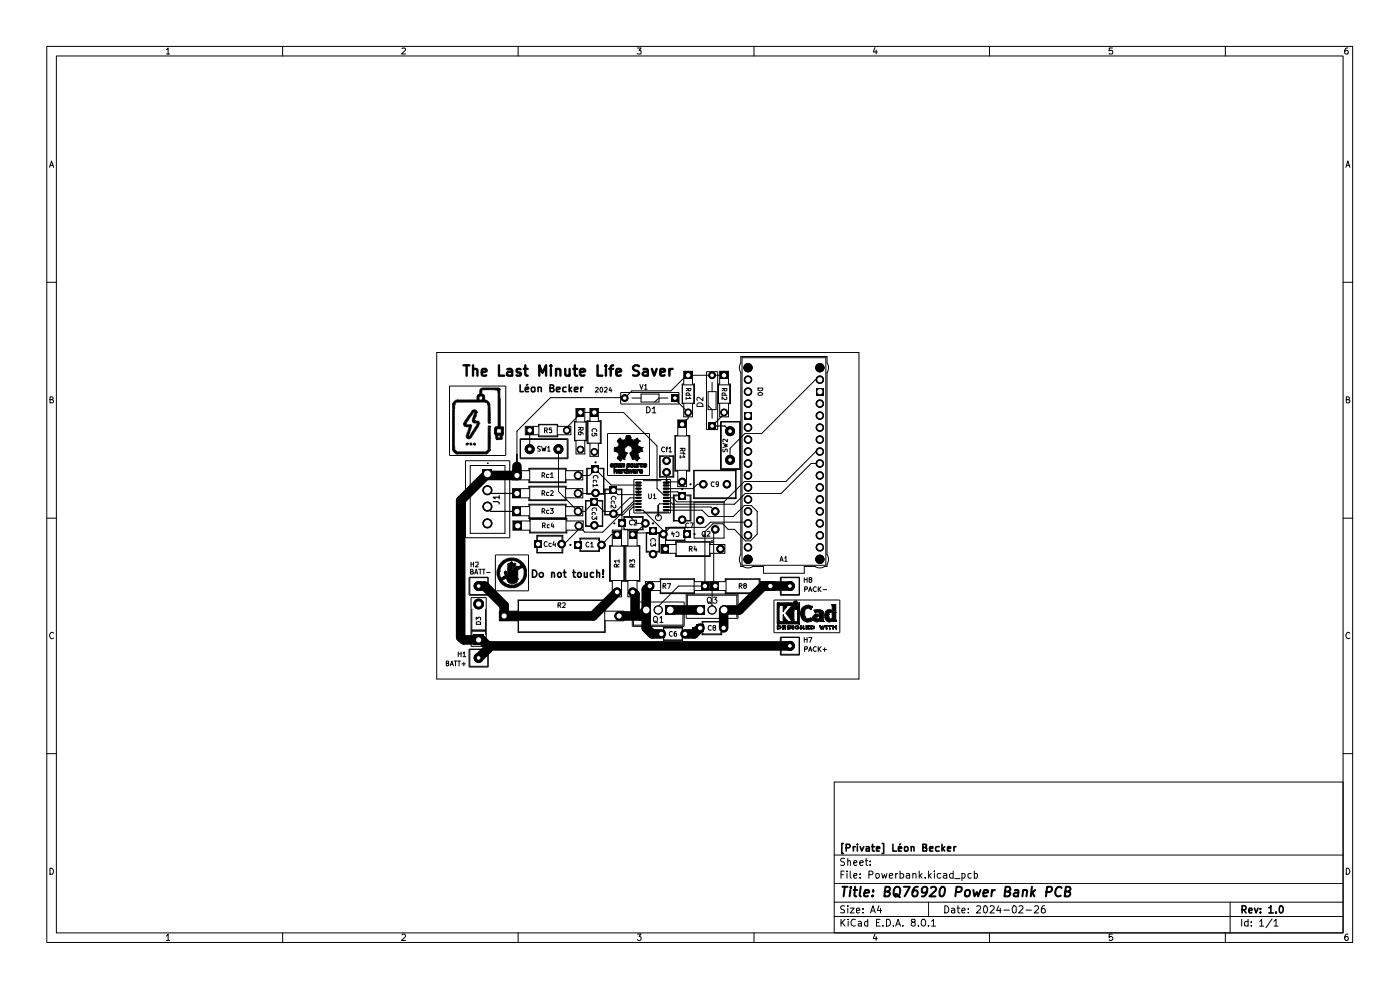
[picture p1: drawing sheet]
<svg xmlns="http://www.w3.org/2000/svg" width="297mm" height="210mm" viewBox="0 0 297 210" stroke-linecap="round" stroke-linejoin="round" font-family="sans-serif">
<g fill="none" stroke="#000" stroke-width=".21">
<path d="M9.9 9.8h277.1v190.1h-277.1zM12 11.9h272.9v186h-272.9zM35.3 10.5l.4-.3v1.3M35.3 11.5h.7M60 9.8v2.1M85.3 10.3l.5-.1 .2 .3-.8 1h.8M109.9 9.8v2.1M135.2 10.2h.8l-.4 .5 .4 .1v.6h-.8M160 9.8v2.1M185.6 10.1l-.3 .9h.8M185.9 10.6v.9M209.9 9.8v2.1"/>
<path d="M236 10.2h-.7v.6h.7v.6h-.7M259.9 9.8v2.1M285.9 10.2l-.5 .1-.1 .4v.7l.6 .1v-.8h-.5l-.1 .2M10.5 35.5l.4-1.4 .5 1.4M10.6 35.1h.7M285.5 35.5l.4-1.4 .5 1.4M285.6 35.1h.7M9.9 59.9h2.1M284.9 59.9h2.1M92.6 74.8h89.6v69.2h-89.6zM145.1 78.8h1.8v2.7h.4v4.1h-.4v2.8h-1.8v-2.8h-.4v-4.1h.4zM149.9 78.8h2.4v12.3h-2.4z"/>
<path d="M152.7 78.8h1.8v2.7h.5v4.1h-.5v2.8h-1.8v-2.8h-.4v-4.1h.4zM153.6 79.6h-8l-3.3 3.3h-8.3l-1.5 1.5M157.2 76.9v-1.3h18.3v1.3M157.2 77a1.84 1.84 0 0 0 0 2v38.6M157.4 75.9h17.8v44h-17.8zM175.4 77a1.84 1.84 0 0 1 0 2l.1 38.6M10.6 84.8l.6-.1v-.4l-.6-.1v1.2h.6l.2-.4-.4-.2M95.4 81.9h11.9v14.7h-11.9zM96 85.8h.1M96 85.7h.1M96 85.7v9.7l.1 .3 .8 .6M96.5 85.8h.1"/>
<path d="M96.5 95.5h.1M96.5 85.8v9.7M96.5 95.5v.1M96.5 95.6h.1M96.5 95.6l.1 .1M96.6 95.7h.1M96.6 95.7l.1 .1M96.7 95.8h.1M96.8 95.8h.1M96.8 95.8h6.3M96.9 96.3h.1M96.9 96.3h6.2"/>
<path d="M97 84.9h.1M98.4 90h.1M98.4 90l1.4 .1M98.4 90l.3 .4M98.7 90.4h.1M98.7 90.4l.9 .1M98.7 97.7h9.4v16.4h-9.4zM98.8 89.9h.1M98.8 89.9l-.1 .1M98.9 94.1h.1M98.9 92.5h.1M98.9 94.1a.21 .21 0 0 0 .1 .3 .21 .21 0 0 0 .3-.1v-.1"/>
<path d="M98.9 94.1l.3-.1 .1 .2M99.1 94h.1M99.3 94.1h.1M99.3 94.2h.1M99.3 92.6h.1M99.6 90.5h.1M99.6 92.6h.1M99.6 92.6h-.3M99.7 94.1l.2-.1 .2 .3-.3 .1zM99.8 90.1h.1M99.8 98.7h7.3v14.4h-7.3zM99.8 90.1v.1"/>
<path d="M99.8 94h.1M99.8 90.2h.1M99.8 90.2l.1 .1M99.9 90.3h.1M99.9 90.3l.1 .3-.7 2M100 94.3h.1M100.2 87.1h.1M100.4 94.1l.4-.1 .1 .3-.3 .1zM100.5 94.3h.1M100.5 89.7h.1M100.5 88.2h.1M100.5 87.4h.1"/>
<path d="M100.5 88.2a1.17 1.17 0 0 0-.1 1.4l.1 .1M100.5 87.4h.3M100.5 89.7l.8 .2M100.5 87.4l-1.7 2.5M100.7 89.3h.1M100.7 89.3h.8M100.8 94.3h.1M100.8 87.4h.1M100.8 87.4l-.3 .8M100.9 88.2h.1M100.9 88.2l-.3 .9 .1 .2M101.1 90.2h.1"/>
<path d="M101.1 90.2l-1.5 2.4M101.2 87.5h.1M101.2 87.5a.6 .6 0 0 0-.5-.5 .6 .6 0 0 0-.6 .2l-1.4 2.1-.4 .6 .1 .1M101.2 87.5l-.3 .7M101.3 89.9h.1M101.3 83.9h.1M101.3 83.9l-.1 1M101.3 89.9l-.2 .3M101.5 89.3h.1M101.5 89.3l.2 .5M101.7 89.8h.1M101.7 83.6h.1"/>
<path d="M101.7 89.8l-.2 .7-1 1.5a1.57 1.57 0 0 1-1.2 1.1l-.4-.4v-.3l.7-1.9M101.7 83.6l-.4 .3M101.9 82.7h.1M101.9 82.7l-.2 .9M102.4 84.1h.1M102.4 84.1l-.7-.1-.1 .9M102.4 84.1v.8h-5.5h-.3l-.6 .8M103 85.3h.1M103.1 85.4h.1M103.1 95.8h.1M103.1 96.3h.1M103.2 95.8h.1"/>
<path d="M103.3 95.7h.1M103.4 98.2h.1M103.4 98.3h.1M103.4 98.2v.1M103.5 85.8h.1M103.5 85.7h.1M103.5 85.7l.2 4.1M103.5 85.7l-.4-.4h-6.1l-.4 .1-.1 .4M103.6 90.4h.1M103.6 90.4h.3M103.6 90.4v5l-.4 .4M103.7 89.8h.1"/>
<path d="M103.9 89.6h.1M103.9 89.7h.1M103.9 90.4h.1M103.9 90.5h.1M103.9 90.6h.1M103.9 95.4h.1M103.9 95.5h.1M103.9 90.4v5.1M103.9 89.7l-.2 .1M103.9 95.5l-.3 .5-.5 .3M104 92.9h.1M104.9 91h1.5v.9h-1.1v-.9"/>
<path d="M105.2 92.6h.1M105.2 92.3h.1M105.2 92.3h.9v.6h-.5v-.6M105.2 92.3l.1 .9M105.3 93.2h.1M105.4 93.2h.1M105.5 82.7h.1M105.6 82.3h.1M105.6 82.8h.1M105.6 82.7h.1M105.6 82.7l.1 7.8h-.6l-.2 .3v1.3l.3 .2M105.6 82.7h-3.2l-.2 .1v.8l.6 .3v1h.2a1.21 1.21 0 0 1 .9 .8v4"/>
<path d="M105.8 82.4h.1M105.8 82.4l-3.6-.1-.3 .4M105.8 82.4l.1 .1M105.9 82.5h.1M105.9 82.6h.1M105.9 82.5v.1M105.9 82.6l.1 .1M106 82.7h.1M106 82.7l.1 7.8 .5 .1M106.4 93.1h.1M106.4 93.1v.1h-1.1M106.5 92.3h.1"/>
<path d="M106.5 92.3l-.1 .8M106.6 90.6h.1M106.6 92.3h.1M106.7 90.6h.1M106.7 90.6l.1 1.5-.2 .2M108.7 99.8h3.5v-.5h7.9v.5h3.5v2h-3.5v.6h-7.9v-.6h-3.5zM109.6 96.4h.1v2.5h-.1zM110.3 93.1h10.2v4.2h-10.2zM110.4 93.2h9.9v3.9h-9.9zM111.4 90.4h2.8v-.4h4.1v.4h2.8v1.8h-2.8v.4h-4.1v-.4h-2.8zM112.4 91.3v4M112.4 99.5h7.6v2.7h-7.6z"/>
<path d="M114.3 90.1h3.9v2.4h-3.9zM114.7 94.8h-.6v.3l.6 .3-.2 .3h-.4M114.9 94.7l.3 1 .2-.7 .2 .7 .2-1M115.5 91.3l.6-.1v-.3l-.6-.1v1M115.8 91.3l.3 .5M116.2 95l.2-.3v1M116.2 95.7h.5M117 90.8h-.5v.4h.5v.5h-.5M118.5 95.3v8.9l4.1 4.3h1.5l2-2.1 2 2.1h1.5l.6 .5M120.2 91.3v-.6l2.9-3v-.2h9.2l7.1 7.1v9.1l1.3 1.2h.6M121.9 89.5h2.4v3.9h-2.4zM122.2 86.6h1.9v2.8h.4v4.1h-.4v2.8h-1.9v-2.8h-.3v-4.1h.3z"/>
<path d="M122.7 90.7h1v.4l-.2 .2-.3-.1-.1-.5M123.1 91.6l.2 .3-.1 .3-.5-.1 .1-.4a.61 .61 0 0 1 .9 .4M123.1 91l-.4 .3M123.8 87.5l-.7 .7h-.3M124.5 99.3h3.6v5.5h-3.6zM124.7 89.4h2.7v4.6h-2.7zM125.2 86.6h1.7v2.7h.6v4.8h-.6v2.7h-1.7v-2.7h-.6v-4.8h.6zM125.3 99.4h-.7v5.3M125.7 91.5l-.1-.3 .2-.2h.5l.3 .2-.1 .3M125.7 91.9v.6h.4l.2-.2-.2-.4 .5 .1v.5M126.3 98l.2 .1-.1 .1-.2-.1zM126.3 82.3l.4-.2 .2 .4-.6 .7h.6"/>
<path d="M127.3 99.4h.7v5.3M127.5 82.1a.53 .53 0 0 1 .4 .6 .53 .53 0 0 1-.5 .5l-.1-.6zM128.2 82.3l.2-.2 .4 .2v.3l-.6 .6h.6M128.9 92h8.9v8.9h-8.9zM129.5 82.1l-.3 .7h.6M129.5 98.9h.1M129.5 98.7h.1M129.5 98.6h.1M129.6 99h.1M129.6 98.7h.1M129.6 98.9h.1M129.6 98.9h.3"/>
<path d="M129.6 82.5v.7M129.8 98.5h.1M129.8 98.5l-.2 .1v.3M129.8 98.5l.1 .1M129.9 98.9h.1M129.9 98.6h.1M129.9 98.3h.1M129.9 98.3l-.4 .2 .1 .5M129.9 98.3l.3 .3v.3l-.3 .3-.3-.2M130 98.8h.1M130 98.7h.1M130 98.6h.1"/>
<path d="M130 98.6l-.1 .3M130.1 99h.1M130.2 98.7h.1M130.3 95.8h.1M130.3 95h.1M130.3 94.9h.1M130.3 95.8l.8 .1M130.3 94.9v.9M130.4 95.8h.1M130.4 98.3h.1M130.4 98.3h-.2v2.1h.2v-.3M130.4 98.3l.1 .1"/>
<path d="M130.4 98.7l.1 .2M130.5 99.8h.1M130.5 99.9h.1M130.5 98.9h.1M130.5 98.6h.1M130.5 98.4h.1M130.5 99.8h.2M130.5 98.9l.1 .1M130.5 99.8v.1M130.5 99.9l-.1 .2M130.6 99h.1M130.7 99.8h.1"/>
<path d="M130.7 98.9h.1M130.7 98.6h.1M130.7 98.6l-.2-.1v.2h-.3M130.7 99.8v.6h.2v-.6M130.7 98.9l-.1 .1M130.7 99.6h.1M130.7 98.7h.1M130.7 98.3h.1M130.7 98.3l.2 .2M130.7 98.3l-.2 .1M130.7 99.6l.2 .2M130.7 98.6v.3"/>
<path d="M130.8 98.4h.1M130.9 97.1h.1M130.9 93.6h.1M130.9 98.5h.1M130.9 98.7h.1M130.9 99h.1M130.9 99.8h.1M130.9 97.1l.6 .6M130.9 99l-.2 .2-.3-.1v.6l.3-.1M130.9 93.6l.4 .6M130.9 98.5v.5M131 98.7h.1"/>
<path d="M131 98.7h.5M131.1 96.9h.1M131.1 95.9h.1M131.1 94.8h.1M131.1 99.9h.1M131.1 99.7h.1M131.1 99.7l.3 .1M131.1 99.9l-.1 .4 .2 .1h.2M131.1 94.8l-.8 .1M131.1 95.9l.1 .2M131.2 96.1h.1M131.2 93.9h.1"/>
<path d="M131.2 98.8h.1M131.2 98.7h.1M131.2 99.9h.1M131.2 99.8h.1M131.2 99.6h.1M131.2 99.6h.3l.2 .2M131.2 96.1l.1 .4M131.2 98.8l.1 .2M131.2 99.6l-.1 .1M131.3 98.9h.1M131.3 98.7h.1M131.3 99.8h.1"/>
<path d="M131.3 96.5h.1M131.3 94.3h.1M131.3 94.2h.1M131.3 99h.1M131.3 98.5h.1M131.3 99.6h.1M131.3 94.2l-.2 .6M131.3 96.5l-.4 .6M131.4 99h.1M131.4 98.6h.1M131.4 99.8h.1M131.4 99.6h.1"/>
<path d="M131.4 98.6l-.1-.1-.1 .2M131.4 98.6l.1 .1M131.5 97.7h.1M131.5 93h.1M131.5 98.9h.1M131.5 98.7h.1M131.5 98.3h.1M131.5 99.8h.1M131.5 93l-.6 .6M131.5 99.8l-.4 .1M131.5 98.9l.2 .1M131.5 98.3l-.4 .1-.1 .5 .2 .3 .4-.1"/>
<path d="M131.5 98.3l.2 .3M131.5 98.9l-.1 .1M131.6 99.1h.1M131.6 99.7h.1M131.7 97.6h.1M131.7 98.6h.1M131.7 98.7h.1M131.7 99h.1M131.7 99.8h.1M131.7 83.2h12.3v2.5h-12.3zM131.7 98.6v.2h-.5M131.7 99l-.1 .1"/>
<path d="M131.7 99.8v.6h-.2M131.7 97.6l-.2 .1M131.8 99.6h.6v.2h-.4v.6h-.2zM131.9 99.6h.1M131.9 98.3h.1M132 99.6h.1M132 99.7h.1M132 99.8h.1M132 98.6h.1M132 98.7h.1M132 98.3h.1M132 98.4h.1"/>
<path d="M132 98.3v.1M132 99.6v.1M132.1 99.8h.1M132.2 99.8h.1M132.3 97.4h.1M132.3 99.6h.1M132.3 99.8h.1M132.3 98.7h.1M132.3 98.6h.1M132.3 98.3h.1M132.3 98.3h-.5v.9h.2v-.7l.3 .1M132.3 97.4l-.2-.1-.4 .3"/>
<path d="M132.3 97.4l.1 .1M132.3 98.3l.1 .1M132.4 99.7h.1M132.4 98.4h.1M132.4 98.4v.8h-.1v-.6M132.4 97.4h.1M132.4 97.5h.1M132.4 98.5h.1M132.4 98.8h.1M132.4 99.7v.5M132.4 97.4v.1M132.5 84.4h.1"/>
<path d="M132.5 84.4l-15.7-.1-7.1 7.2v7.4M132.6 99.8h.1M132.6 99.6h.1M132.6 99.8h.3M132.6 99.8v.4M132.7 99.8h.1M132.8 94.8h.1M132.8 99.6h.1M132.8 99.6l-.4 .1M132.8 99.6l.1 .1v-.5h.1v1.2M132.9 96h.1M132.9 99.8h.1"/>
<path d="M132.9 96a.82 .82 0 0 1-.2-1.2 .82 .82 0 0 1 1.2 0 .82 .82 0 0 1-.2 1.2M132.9 96v.1M132.9 99.8l-.1 .4M132.9 96.1h.1M132.9 96.2h.1M132.9 99.1h.1M132.9 96.1l-.5 1.3M133.1 99.6h.1M133.1 98.5h.1M133.1 98.6h.1M133.1 98.7h.1M133.1 99.6l.3 .8h.1l.1-.5"/>
<path d="M133.1 99.6h.2l.1 .4M133.1 98.5h.2M133.1 98.7h.4v.4h-.6M133.1 98.5v.2M133.2 99.6h.1M133.2 98.7h.1M133.3 98.5h.1M133.3 98.7h.1M133.3 99h.1M133.3 98.3h.1M133.3 98.5h.2M133.3 99l-.4-.1v.2"/>
<path d="M133.4 98.9h.1M133.4 98.9l-.1 .1M133.5 98.4h.1M133.5 98.4l-.5-.1-.1 .2v.2l.5 .2M133.5 98.5h.1M133.5 98.4v.1M133.6 96.1h.1M133.6 98.8h.1M133.6 99.9h.1M133.6 99.6h.1M133.6 96.1l.5 1.4M133.6 99.6l.3 .5 .1-.5h.2l-.2 .8h-.2l-.1-.5"/>
<path d="M133.6 98.7h.2M133.6 98.8l.3 .4M133.6 99.6l-.1 .5M133.7 96h.1M133.7 99.9h.1M133.7 96l-.1 .1M133.8 92.8h.1M133.8 98.7h.1M133.8 92.8l-.1-.4h-.8a.79 .79 0 0 1-.7 1l-.7-.4M133.8 92.8l.1 .4 .5 .2 .7-.4M133.9 99.2h.1M133.9 98.9h.1"/>
<path d="M133.9 98.6h.1M133.9 98.3h.1M133.9 98.3h.2M133.9 98.6v.3M133.9 99.2h.2M133.9 98.3l-.3 .5M134 98.5h.1M134 99.9h.1M134 98.5l.1 .1-.1 .3M134 98.5l-.1 .1M134 98.9h.1M134 84.4h2"/>
<path d="M134.1 97.5h.1M134.1 99.2h.1M134.1 98.7h.1M134.1 98.3h.1M134.1 98.3l.2 .2v.5l-.2 .2M134.2 97.5h.1M134.3 97.4h.1M134.3 98.9h.1M134.3 99.8h.1M134.3 99.7h.1M134.3 99.8h.3M134.3 97.4l.2-.1 .6 .4"/>
<path d="M134.3 97.4l-.1 .1M134.3 99.7v.1M134.4 99.9h.1M134.4 99.8h.1M134.4 99.6h.1M134.4 99.6h.3M134.4 99.6l-.1 .1M134.5 99h.1M134.5 99.9h.1M134.5 99.8h.1M134.6 99.1h.1M134.6 99.1h.3"/>
<path d="M134.6 98.9h.1M134.6 98.6h.1M134.6 99.8h.1M134.6 99.6h.1M134.6 98.9v-.6h-.1l.1 .8M134.6 98.9l.1 .1M134.7 99h.1M134.7 99.6h.1M134.7 99.8h.1M134.7 99.8l-.4 .2M134.7 99.6l.1 .1M134.8 99.7h.1"/>
<path d="M134.8 99.7l.1 .7h-.2M134.9 98.9h.1M134.9 99.1h.1M134.9 98.9v-.6h.2v.9l-.2-.1M134.9 98.9l-.2 .1M135 99.2h.1M135 93.1h.1M135 97.6h.1M135.1 93h.1M135.1 97.7h.1M135.1 99.6h.1M135.1 93l.6 .6"/>
<path d="M135.2 99.8h.1M135.2 99.6h.1M135.2 94.3h.1M135.2 96.5h.1M135.2 94.3l.3 .5M135.2 99.6v.1M135.3 99.8h.1M135.3 96.6h.1M135.3 99.8h.3v-.2h-.5v.8h.1v-.6M135.3 96.6l.4 .6M135.3 99.8h-.1M135.4 98.3h.1"/>
<path d="M135.4 99.8h.1M135.4 98.3h-.2v.9h.2v-.6l.3-.1M135.4 98.3l.1 .1M135.5 98.4h.1M135.5 99.6h.1M135.5 99.8h.1M135.5 94.8h.1M135.5 95.9h.1M135.5 98.4l.2-.1v.2M135.5 94.8l.7 .1M135.5 95.9l-.2 .7M135.6 98.5h.1"/>
<path d="M135.6 95.9h.1M135.6 99.9h.5M135.6 95.9h-.1M135.7 98.5h.1M135.7 98.3h.1M135.7 93.6h.1M135.7 97.1h.1M135.7 97.2h.1M135.7 97.2l-.6 .5M135.7 93.6l-.5 .7M135.7 99.9h.1M135.7 81.6l.4 1 .3-1"/>
<path d="M135.8 98.4h.1M135.8 99h.1M135.8 98.5h.1M135.8 94.8h.1M135.8 98.5l-.1 .4 .3 .3 .4-.2M135.8 98.4v.1M135.9 98.7h.1M135.9 99.9h.1M135.9 99.8h.1M135.9 98.7l.2 .3 .1-.1M136 98.9h.1M136 99.8h.1"/>
<path d="M136 99.6h.1M136 95.8h.1M136 99.8l-.3 .1M136 99.8l.1 .1M136 83.6h3.8v1.7h-3.8zM136 95.8h.2M136 95.8l-.4 .1M136.1 98.5h.1M136.1 99.9h.1M136.1 98.5l-.2 .2M136.2 98.5h.1M136.2 99.7h.1"/>
<path d="M136.2 98.5l.1 .1M136.2 98.9h.1M136.2 98.3h.1M136.2 99.9h.1M136.2 94.9h.1M136.2 95.7h.1M136.2 95.8h.1M136.2 98.3l-.5 .1M136.2 98.3l.1 .1M136.2 94.9v.9M136.3 98.4h.1M136.3 98.6h.1"/>
<path d="M136.3 98.9h.1M136.3 98.4l.1 .1M136.3 98.9l.1 .1M136.4 98.5h.1M136.4 99h.1M136.4 98.8h.1M136.4 98.5l-.1 .1M136.4 98.8l.3 .4M136.7 98.8h.1M136.7 99.2h.1M136.7 98.7h.1M136.7 98.6h.1"/>
<path d="M136.7 98.8v.2h.4M136.8 98.7h.1M136.8 81.8l.2-.2v1M136.8 82.6h.5M136.8 98.5h.1M136.8 98.3h.1M136.8 98.5l.1 .2M136.8 98.5h-.1v.2M136.9 98.7h.1M136.9 98.7h-.5v.1M137 98.4h.1M137.1 98.5h.1"/>
<path d="M137.1 98.7h.1M137.1 99h.1M137.1 98.5v.3h-.4M137.1 99l-.4 .2M137.1 98.5l-.4-.2-.2 .4M137.2 86.3a.65 .65 0 0 1 .7 .6 .65 .65 0 0 1-.7 .7zM138.4 86.6l.4-.3v1.3M138.4 87.6h.7M139.9 96.7h3v4.5h-3zM140.9 96.8h-.8v4.3h.8M141 94.9l-.4-.1-.3 .5 .4 .6 .3-.1M141.2 95.2h.5"/>
<path d="M141.7 94.8h-.3v1.1M141.7 84.4h-1.9l-.9 .9M141.9 95.1l.3-.3v1.1M141.9 96.8h.9v4.3h-.9M141.9 95.9h.6M143.2 84.4v.3l2.8 2.8v1.3l-1.3 1.2M143.3 92.5h2.9v7.3h-2.9zM143.8 89.1h1.8v3.3h.7v7.5h-.7v3.3h-1.8v-3.3h-.6v-7.5h.6zM144.3 95.1h1v.4l-.2 .2-.3-.1-.1-.5M144.3 96.1h.8l.2 .3M144.3 96.6v.6M144.7 95.4l-.4 .3"/>
<path d="M144.8 81.6h2.4v3.9h-2.4zM145 96.6l.3 .4h-1M145 95.9v.5M145.6 82.4h1v.3l-.2 .2h-.3l-.1-.5M145.6 84.3v.5M146 82.7l-.4 .2M146.2 83.8v-.4h-.6v.4h1M146.2 84.3l.4 .2h-1M147.2 99.8h8.9v6h-8.9zM147.3 99.8h8.8v5.8h-8.8zM147.9 85.7a.67 .67 0 0 1 .8-.2 .67 .67 0 0 1 .4 .7h-1.3zM149.1 84.3v.7l-.9-.7-.4 .2 .1 .4"/>
<path d="M150.2 86l.9 .9v1.9M150.2 83.1h1.7v3.8h-1.7zM151.1 81.1v2M152.4 81.6h2.4v3.9h-2.4zM152.8 89.4h4.3v10.2h-4.3zM153 89.5h3.9v9.9h-3.9zM153.2 82.4h1v.3l-.2 .2h-.3l-.1-.5M153.4 95.3v.4l.1 .2 .3-.2 .1-.4h.3l.1 .6M153.4 94.1l.9 .2-.7 .2 .7 .2-.9 .2M153.6 82.7l-.4 .2M153.8 83.8v-.4h-.6v.4h1M154 84.3h.2v.3l-.2 .2h-.3l-.5-.6v.6"/>
<path d="M154.3 93.2v.5l-.7-.5h-.2v.5M160.8 82.3h1a.59 .59 0 0 1-.3 .6 .59 .59 0 0 1-.7-.2zM160.8 83.4a.63 .63 0 0 1 1 .2l-.2 .2h-.6zM173.9 98.3h-1.8l-6.4 6.4h-7.6l-2.3 2.3h-13.1l-.7-.7h-.7M173.9 95.8h-.8l-6.4 6.3h-8.8l-4.3 4.3h-10l-.8-.8h-1.5M173.9 80.5h-.9l-11.4 11.5h-3.6l-3.1 3.1v2.5M285.6 84.8l.6-.1v-.4l-.6-.1v1.2h.6l.2-.4-.4-.2M9.9 109.9h2.1M99.9 119.2v1M99.9 119.7h.5M100.4 119.2v1M100.9 119.3h.6v.4l-.6 .5h.6"/>
<path d="M105.1 117.7h7v7.6h-7zM107.7 119.7h.1M107.7 119.7v2.1l-.2-.5M107.8 119.7h.1M107.8 119.6h.1M107.8 119.6v.1M108 118.5h.1M108 118.5h-.3a2.65 2.65 0 0 0-1.7 1.2l-.6 1.5M108 118.5h1.2M108.1 119.5h.1M108.1 119.5l.1 .2M108.1 119.5l-.3 .1"/>
<path d="M108.2 119.7h.1M108.2 119.7v1.7M108.3 119.5h.1M108.3 119.4h.1M108.3 119.3h.1M108.3 119.3v2M108.4 119.2h.1M108.4 119.2h.3v1.8M108.4 119.2l-.1 .1M108.7 119.3h.1M108.7 103.7h3.5v-.6h7.9v.6h3.5v1.9h-3.5v.6h-7.9v-.6h-3.5zM108.9 119.7h.1"/>
<path d="M109.1 119.5h.1M109.2 118.5h.1M109.2 118.5a2.75 2.75 0 0 1 1.6 .8 3.1 3.1 0 0 1 .6 3.6l-.6 .8M109.2 119.6h.1M109.3 119.7h.1M109.3 119.7l-.1-.2-.3 .1v1.4h-.2M109.3 119.7v1M110.3 119.5h.1M110.3 119.5l-1.3-.6h-.8l-1 .4a2.22 2.22 0 0 0-1.2 2l-.1 .4 .2 .7M110.3 119.5l.3 .3M110.3 119.6h.1M110.4 119.7h.1"/>
<path d="M110.5 119.9h.1M110.5 119.7h.1M110.5 119.9l-.6 .3M110.6 119.8h.1M110.6 119.8l-.1 .1M112.4 110v.5h-3.6v2h3.6v.6h7.8v-.6h3.5v-2h-3.5v-.5h-8v-.6h-3.5v-1.9h3.5v-.5h7.9v.5h3.5v1.9h-3.5v.6M112.4 103.3h7.6v2.7h-7.6zM112.4 107.1h7.6v2.7h-7.6zM112.5 110.2h7.6v2.7h-7.6zM113.9 113.6h5.5v3.7h-5.5zM114 114.5v-.8h5.2v.8M114 116.4v.8h5.2v-.8"/>
<path d="M115 108.5h.3l.3-.3-.1-.2-.5-.1v1M115 100.9h.3l.3-.3-.1-.2-.5-.1v1M115 104.7h.3l.3-.3-.1-.2-.5-.1v1M115.1 111.5l.5-.1 .1-.2-.2-.3h-.4v1M115.3 108.5l.3 .4M115.3 100.9l.3 .4M115.3 104.7l.3 .4M115.3 111.5l.4 .4M116.1 115l-.5-.1a.54 .54 0 0 0-.1 .7 .54 .54 0 0 0 .6 .2M116.4 108.3l-.3-.1-.2 .3 .1 .4h.4M116.4 100.7l-.3-.1-.2 .3 .1 .4h.4M116.4 104.5l-.3-.1-.2 .3 .1 .4h.4"/>
<path d="M116.5 111.4h-.4v.5h.4M116.8 107.9h.6l-.4 .4h.3l.1 .2-.1 .4-.5-.1M116.8 100.6l.3-.3v1M116.8 104.2l.4-.1 .2 .2-.6 .8h.6M116.8 101.3h.6M116.9 115.3h-.4l-.1 .1 .2 .5 .3-.1M117.1 110.9l-.2 .7h.6M117.4 111.3v.6M117.5 114.8l-.2 .8h.6M117.8 115.3v.6M120.9 115.5l.2 .1v.1l-.2-.1zM122.6 100.9h2.5l1.2-1.3 3.3 3.3 5.8 .1"/>
<path d="M123 114.2h4.2v2.7h-4.2zM123.1 114.6v-.3h3.9v.4M124.2 106.2h3.7v5.5h-3.7zM124.9 115.1a.52 .52 0 0 0-.6 .3 .52 .52 0 0 0 .2 .6l.4-.1M125.1 106.3h-.8v5.2h.8M125.3 115.3l.3-.3v1M125.3 116h.6M125.7 108.3a.45 .45 0 0 1 .4-.6 .45 .45 0 0 1 .4 .6M125.7 109.2v-.5h.5l.1 .5M125.7 109.5l-.1 .4 .2 .3 .4-.1 .1-.3 .3 .4v-.7M125.8 102.7v.6M125.9 101.5a.45 .45 0 0 1 .4-.6 .45 .45 0 0 1 .5 .6"/>
<path d="M125.9 102.3v-.4h.5l.1 .4M126.6 102.7l.3 .3h-1.1M127 116.4v.5h-3.9v-.3M127 106.3h.8v5.2h-.8M128.3 103.7h3.6v5.5h-3.6zM129.1 103.9h-.7v5.3h.7M129.5 115.8h2.9v7.3h-2.9zM129.7 105.9l-.1-.3 .5-.3 .6 .3-.1 .3M129.7 106.8l-.1-.3 .2-.2 .5 .1v.4M129.9 112.5h1.9v3.3h.6v7.5h-.6v3.3h-1.9v-3.3h-.6v-7.5h.6zM130.2 109h.1M130.3 110.9l.1 .1v.1l-.2-.1z"/>
<path d="M130.4 100.1h.1M130.6 107.1v.6h-.4l-.6-.6v.6M131 100.2h.1M131 100.2h.4M131.1 103.9h.7v5.3h-.7M131.2 100.2h.1M131.3 119h-1l.3 .3M131.3 119.7l-.5 .3M131.3 118.7v.6M131.4 100.4h.1M131.4 100.2h.1M131.5 100.4h.1"/>
<path d="M131.5 100.1h.1M131.5 100.1l-.3 .1M131.5 100.1l-.1 .1M131.7 100.1h.1M132.4 100.2h.1M132.4 100.1h.1M132.4 100h.1M132.4 109.6h4v2.8h-4zM132.4 100.2l.2 .2h.2M132.4 110v-.3h3.9v.5M132.6 100.2h.1M132.6 100.2h.2"/>
<path d="M132.8 100.4h.1M132.8 100.2h.1M132.8 115.8h2.9v7.3h-2.9zM132.9 100.4h.1M132.9 100.1h.1M133 100.4h.1M133.2 112.5h1.9v3.3h.6v7.5h-.6v3.3h-1.9v-3.3h-.6v-7.5h.6zM133.4 100h.1M133.4 100l.1 .1M133.5 100.1h.1M133.5 100h.1M133.6 119.3v-.6l.4 .4v-.3l.5-.1 .1 .2v.4"/>
<path d="M133.7 100h.1M134.1 110.4l-.4-.1-.2 .3v.5l.4 .3 .2-.1M134.2 100.2h.1M134.2 100.2l.4 .1M134.3 100h.1M134.3 100l-.1 .3 .2 .1M134.4 100.4h.1M134.4 100.2h.1M134.4 100.1h.1M134.4 100.4h.3M134.4 100.1v.1M134.4 100.1h.3"/>
<path d="M134.5 101.7h7.8v7.1h-7.8zM134.6 100.3h.1M134.6 110.4l.4-.1 .1 .5-.6 .6h.6M134.6 100.2h.1M134.6 100.2v.1M134.6 119.7l-.5 .3M134.7 100.4h.1M134.7 100.1h.1M134.7 100.1l-.1 .1M135.4 105.6h-1.8l-3.4 3.4M135.4 107.5h-1.1l-.8 .8v1.2l1.6 1.5h1.8l-2.4 2.4h-.3l.4-.3h3.4l.5-.6M135.4 106.9h-1l-2.5 2.5v3l-1 1h-1.2l-2.1 2.2"/>
<path d="M135.4 108.2h1l4.3 4.3v.8M135.4 103.7v1.2h-4.3l-.9-.9-.7 .7h-6.9M135.4 106.3h-.9l-6.6 6.6h-3.8l-1.3-1.4v.8l-3.1 3.1h-.6M135.7 100.1h.1M135.7 100.1h.5v-.3l-.1-.2h-.4v.2a.42 .42 0 0 0-.1 .4 .42 .42 0 0 0 .4 .2h.2M135.7 100.1l.2 .2 .2-.1M135.8 100.2h.1M136.1 100.2h.1M136.2 100.2h.1M136.2 100.4h.1M136.2 100.2v.1M136.2 100.3h.1"/>
<path d="M136.2 100.3v.1M136.3 111.8v.5h-3.9v-.3M136.5 108.6h5.3M136.5 102h3.7M137.1 113h2.8v4.1h-2.8zM137.5 113.1h-.3v3.8h.5M137.6 104.8v.7l.2 .3h.2l.2-.3v-.7M138.1 114.8a.45 .45 0 0 1 .4-.6 .45 .45 0 0 1 .5 .6M138.1 115.2l-.1 .4 .2 .2h.3l.2-.3 .3 .3v-.6M138.5 110.9l.2 .1-.1 .1-.2-.1zM138.6 105l.3-.2v1M138.6 105.8h.6"/>
<path d="M139.5 113.1h.3v3.8h-.5M139.6 107.2h.1v2.5h-.1zM140.2 115.5h3.2v-.6h7.2v.6h3.2v1.9h-3.2v.6h-7.2v-.6h-3.2zM140.7 113.3l.5 .4v2.7M141.3 108.2h7.6l1.4 1.4h5.3l2.3-2.4h1.5l1.2 1.3v4.8l-1.4 1.4h-1l-2.4-2.4h-1.3l-1.1-1.2h-2.2l-1.7 1.7v11.5h-5.5l-4.4 4.3v.8M141.3 104.3h2.5l.9 1M141.3 102.4v.6M141.3 114.1v.5h3.9v-.3M141.3 106.9h-1.4l-.3 .3v2.5M141.3 107.5h9.5l.9 1M141.4 101.8l.1 .1v.1l-.2-.1zM141.4 100.2l-.1 2.2"/>
<path d="M142.2 111.9l-1.5 1.4M142.4 113.1h.6l-.1 .8M142.6 112.8v.7M142.9 105h3.7v5.5h-3.7zM143.4 113l.3-.2 .3 .3v.6h-.6M143.4 115h7.2v2.9h-7.2zM143.7 105.2h-.7v5.2h.7M144.7 103.6l.1 .1v.2l-.2-.2zM144.7 102.2h-3.3l-.1 .2M145.2 112.3v-.3h-3.9v.5M145.7 105.2h.7v5.2h-.7M146.1 111l-.3-.1-.3 .3v.5l.1 .2h.5"/>
<path d="M146.2 116.4h.6v-.4l-.6-.1v1M146.4 110.9h.7l-.4 1M146.4 102.6l.2 .1v.1l-.2-.1zM146.5 116.4l.3 .5M147.3 106.5h6.3v7.7h-6.3zM147.3 113.2l.2 .1-.1 .1-.2-.1zM147.4 115.8l-.1 .8h.5M147.7 116.3v.6M149 112.9l.2-.2 .4 .2-.1 .8h-.4l-.2-.3zM149.2 113.5l.5 .3M149.2 102.7h-1.3l-.9 1h-5.7M150.1 112.8l.3-.1 .2 .4-.6 .6h.6"/>
<path d="M151 114.7l.3 .2-.1 .2-.3-.2zM151.5 102.3l-.4-.1-.2 .3v.5l.3 .2 .3-.1M152.3 112.9l-.6-.6-.3 .2v11.6l.3 .2M152.4 102.6l-.1 .2h-.3l-.1-.5h.5v.7l-.4 .2M157.2 119.7v.5h.5M157.2 117.6a1.84 1.84 0 0 0 0 2.1M158.7 111l-.3-.2h-7.7l-1.2 1.1h-8.3v2.8h4.1v-2.8M165.5 119.1l.3-1.1 .3 1.1M165.6 118.8h.5M166.5 118.4l.2-.4v1.1M166.5 119.1h.5M175.4 117.6a1.84 1.84 0 0 1 0 2.1"/>
<path d="M175.5 119.7v.5h-.5a1.84 1.84 0 0 1-2.1 0h-2.3v1.4h-8.6v-1.4h-2.3M284.9 109.9h2.1M11.4 134.3a.57 .57 0 0 0-.8 .1 .57 .57 0 0 0 0 .7l.3 .4 .5-.2M97.2 138.3v1M97.2 138.7h.6M97.8 138.3v1M98.2 138.5l.3-.2v1M98.2 139.3h.6M99.5 137.7h4.1v3.8h-4.1zM99.5 122.4h4.1v3.9h-4.1zM99.7 137.8h3.8v3.5h-3.8zM99.7 122.5h3.8v3.6h-3.8z"/>
<path d="M99.8 121.3l.6-.1-.2-.4h-.4v1h.6v-.4l-.2-.1M99.9 126.8h3.2v10.3h-3.2zM100.1 133.6h2.9M100.1 133.8h2.9M100.1 133.9h2.9M100.2 129.2v5.4M100.7 121.8l.3-1 .4 1M100.8 121.5h.5M101 131.5v-.6l.4 .4 .1-.4 .5 .1-.1 .5M101.1 131.9h.8l.1 .5h-1zM101.5 120.8h.6M101.9 120.8v1"/>
<path d="M102.3 120.8h.6M102.6 120.8v1M102.9 129.2v5.4M103.2 121.4h.8M105.4 121.5h.1M105.4 121.2h.1M105.4 121.5h.5M105.4 121.2v.7l.5 1.2M105.9 129.6h4v-2.3h18.5v2.3h4v2.1h-4v2.4h-18.5v-2.4h-4zM105.9 123.1h.6M105.9 123.1l.7 .9M106 121.2h.1"/>
<path d="M106.1 122.4h.1M106.1 122.4l.1 .1M106.2 122.5h.1M106.2 122.6h.1M106.2 122.6l.1 .1M106.2 122.5v.1M106.3 122.7h.1M106.4 122.6h.1M106.5 123.1l.1 .1a2.5 2.5 0 0 0 1.6 .9h.8M106.5 123.1l.9-.6 .3 .9M106.6 124h.1M106.6 124a2.56 2.56 0 0 0 2.4 .6"/>
<path d="M107 123.5h.1M107 121.5h.1M107 121.4h.1M107 121.5l.1 .4M107 121.4v.1M107.1 121.9h.1M107.1 121.2h.1M107.1 121.2l-.1 .2M107.1 121.9l.1 .1M107.1 121.2l.3 .1M107.2 122h.1M107.2 121.2h.1"/>
<path d="M107.2 122l-.9 .7M107.4 121.3h.1M107.5 121.3h.1M107.7 123.4h.1M107.7 123.4l.7 .4 1.1-.2M107.8 123.5h.1M107.9 123.5h.1M108.2 121.3h.1M108.2 121.4h.1M108.2 121.3h1.1M108.3 124.6h.1M108.3 121.3h.1"/>
<path d="M108.4 124.6h.1M108.4 124.1h.1M108.7 124.1h.1M108.7 123.8h.1M108.7 121h.1M108.8 121h.1M109 124.6h.1M109 124.1h.1M109.3 121.3h.1M109.3 120.6h.1M109.3 120.7h.1M109.3 121.3l.1 .1"/>
<path d="M109.4 121.4h.1M109.4 121.3h.1M109.4 120.7h.1M109.4 120.4h.1M109.4 120.3h.1M109.4 120.2h.1M109.4 120.2v.5M109.4 121.3v.1M109.5 123.6h.1M109.5 120.2h.1M109.7 120.2h.1M109.7 120.2l-.1-.1-.1 .1"/>
<path d="M109.7 120.2l.1 .1M109.8 122.8h.1M109.8 122.9h.1M109.8 120.2h.1M109.8 120.3h.1M109.9 120.2h.1M109.9 120.2l-.1 .1M110 127.4h18.3v6.6h-18.3zM110.1 120.2h.1M110.7 120.4h.1M110.8 123.7h.1M110.8 120.3h.1"/>
<path d="M110.8 120.3l-1 .6v2.1l-.3 .6M110.8 120.3l.4 .7v1l-.2 .4M110.8 123.7l-1.1 .8-.7 .1M111 122.4h.1M111 122.4a2.65 2.65 0 0 1-2 1.7M111.2 121.9h.1M111.2 121.2h.1M111.7 121.2h.1M111.7 121.9h.1M118.4 128.4h.4l.2-.2-.1-.3h-.5v1M118.6 128.4l.4 .5M119.3 128h.6v.3l-.6 .6h.6"/>
<path d="M130.8 120.2v-.5h-.3l-.2 .5h1M134.1 120.2v-.5h-.3l-.2 .5h1M134.1 127.7h11v5.2h-11zM134.4 128v4.6h10.5v-3.2M136.9 123.4h3.2v-.6h7.2v.6h3.2v1.8h-3.2v.7h-7.2v-.7h-3.2zM138.6 134.4l.2 .1v.1l-.2-.1zM138.7 130.9l.2-.2a.46 .46 0 0 1 .6 .5v.4a.46 .46 0 0 1-.6 .4 .9 .9 0 0 1-.2-1.1zM138.9 131.8h.2l.5 .4M140 131.1l.3-.4v1.3M140 132h.7M140.1 122.9h7.2v2.9h-7.2zM140.7 124.3l.5-.1v-.3l-.5-.1v1"/>
<path d="M140.7 133.1h4.1v2.8h-4.1zM140.8 133.5v-.3h3.9v.5M140.9 124.3l.3 .5M141.6 123.8h.7l-.5 1M142.6 134h-.4l-.2 .2v.5l.3 .3 .3-.1M143.4 134h-.2l-.2 .2v.7h.5v-.5l-.3-.1-.2 .3M144.7 135.3v.4h-3.9v-.2M145.6 126h11v5.2h-11zM145.8 129.4v-3.1h10.5v4.6M146.9 133.1l.2 .1v.1l-.2-.1zM148.9 131.8h4.2v2.8h-4.2zM149.1 132.3v-.4h3.8v.5"/>
<path d="M150.1 126.9l.2-.2a.46 .46 0 0 1 .6 .4v.4a.46 .46 0 0 1-.6 .5 .9 .9 0 0 1-.2-1.1zM150.3 127.7h.3l.4 .4M150.7 123.4h3.2v-.6h7.3v.6h3.2v1.8h-3.2v.7h-7.3v-.7h-3.2zM150.9 132.8a.5 .5 0 0 0-.6 .1 .5 .5 0 0 0 0 .6l.3 .2 .3-.1M151.3 126.7h.8l-.4 .5 .4 .2-.1 .5h-.7M151.4 133.1l-.2-.2 .1-.2h.4l.1 .2-.6 .4 .2 .4h.3l.1-.2-.1-.4M152.3 123.7l-1.2 1.3v4.4M152.9 134v.5h-3.8v-.3M154 122.9h7.1v2.9h-7.1zM156.8 124.3l.5-.1 .1-.2-.2-.2h-.4v1M157.1 124.3l.3 .5M157.6 120.2a1.84 1.84 0 0 0 2.1 0"/>
<path d="M157.9 124.2l-.1-.1v-.3h.5v.3l-.5 .3 .1 .4h.3l.1-.2-.1-.4M164.2 127.3h14v6.9h-14zM164.9 133.5h.1M164.9 133.4h.1M164.9 133.3h.1M164.9 132.9h.1M164.9 132.8h.1M164.9 132.7h.1M164.9 132.4h.1M164.9 132.3h.1M164.9 132.2h.1M164.9 132h.1"/>
<path d="M164.9 128.5h.1M164.9 128.1h.1M164.9 128h.1M164.9 127.9h.1M164.9 132.9h.6M164.9 132.7l.6 .1M164.9 127.9h3.3l.1 .3a.64 .64 0 0 0 .7 .3 .64 .64 0 0 0 .4-.6M164.9 127.9v4.5M164.9 132.7v.8M164.9 128.5h1.3M164.9 132.4h4.6M165 133.5h.1"/>
<path d="M165 132.7h.1M165 132.4h.1M165 127.9h.1M165 132.9v.4h.4l.1-.4M165.1 133.3h.1M165.1 132.9h.1M165.2 132.4h.1M165.2 128.5h.1M165.2 131.8h.1M165.2 127.9h.1M165.2 131.8h1M165.3 133.3h.1"/>
<path d="M165.3 132.9h.1M165.3 128.5h.1M165.3 128.6h.1M165.3 128.8h.1M165.3 131.6h.1M165.3 131.7h.1M165.3 128.5v3.2M165.3 131.7l-.1 .1M165.5 132.8h.1M165.5 133.4h.1M165.5 133.1h.1M165.5 132.9h.1"/>
<path d="M165.5 132.8v.1M165.5 133.4l-.6 .1M165.5 133.3h.1M165.5 122.4h4.1v3.9h-4.1zM165.5 135.1h4.1v3.9h-4.1zM165.5 132.9v.4M165.5 133.3v.1M165.6 133h.1M165.7 122.5h3.8v3.6h-3.8zM165.7 135.2h3.8v3.6h-3.8zM166 133.4h.1M166 133.3h.1"/>
<path d="M166 132.9h.1M166 132.8h.1M166 133.4l.1 .1M166.1 133.5h.1M166.1 132.7h.1M166.1 133.5h.5M166.1 132.9h.1M166.1 131.8h.1M166.1 131.7h.1M166.1 131.6h.1M166.1 131.4h.1M166.1 131.1h.1"/>
<path d="M166.1 130.6h.1M166.1 130.5h.1M166.1 129.7h.1M166.1 129.6h.1M166.1 128.7h.1M166.1 128.6h.1M166.1 128.5h.1M166.1 132.9h.3M166.1 130.5l.1 1.3M166.1 130.6l.7 .9M166.1 128.5v1.2M166.2 131.8h.1"/>
<path d="M166.2 128.5h.1M166.2 128.5h-.1M166.3 133.1h.1M166.3 132.7h.1M166.4 132.9h.1M166.4 132.7h.1M166.4 132.9l.1 .1M166.5 133h.1M166.5 133.1h.1M166.5 133.1h-.4v.2h.5M166.5 133v.1M166.6 132.7h.1"/>
<path d="M166.6 132.9h.1M166.6 133.3h.1M166.6 133.5h.1M166.6 132.8h.1M166.6 133.4h.1M166.6 132.9h-.5M166.6 132.7h-.6v.7M166.6 132.7v.2M166.6 133.3v.2M166.7 130.1h.1M166.7 130.1l1.1 1.5M166.8 131.5h.1"/>
<path d="M166.8 128.8h.1M166.8 128.8l-.7 .8M166.8 131.5l.1 .1M166.9 131.6h.1M166.9 131.7h.1M166.9 131.6l.1 .2h1.1l-.3-.2M167 133.4h.1M167 133.3h.1M167 133h.1M167 132.9h.1M167 129.7h.1M167 128.5h.1"/>
<path d="M167 133.4l.1 .1M167 133.3h.6M167 129.7l-.3 .4M167 128.5l-.2 .3M167 133.3v.1M167 128.5h1.1M167.1 133.5h.1M167.1 133.3h.1M167.1 133h.1M167.1 133l.4 .2M167.2 132.9h.1M167.2 133.5h.1"/>
<path d="M167.2 133.3h.1M167.2 133.1h.1M167.2 132.7h.1M167.2 132.9h.5M167.2 132.7l.5 .1M167.2 132.9l.5 .1M167.2 132.7l-.2 .1v.2M167.2 132.4h.1M167.3 133.5h.1M167.3 133.3h.1M167.3 129.3h.1M167.3 129.3h1.9l.1 2.5"/>
<path d="M167.4 133.3h.1M167.4 132.7h.1M167.5 133.3h.1M167.5 133.2h.1M167.6 132.9h.1M167.6 133h.1M167.6 133.3h.1M167.6 133.2h.1M167.6 133.2v.1M167.7 132.9h.1M167.7 133h.1M167.7 133.4h.1"/>
<path d="M167.7 128.9h.1M167.7 133v.1M167.7 133.4l-.6 .1M167.7 132.8h.1M167.7 133.1h.1M167.7 133.2h.1M167.7 133.3h.1M167.7 128.8h.1M167.7 132.8v.1M167.7 133.1v.2M167.7 133.3v.1M167.8 131.6h.1"/>
<path d="M168.1 133.4h.1M168.1 133.3h.1M168.1 128.5h.1M168.1 133.4l.1 .1M168.1 128.5l-1.1 1.2M168.2 133.5h.1M168.2 132.7h.1M168.2 128h.1M168.3 132.7h.1M168.3 132.8h.1M168.3 133h.1M168.3 133.2h.1"/>
<path d="M168.3 133.4h.1M168.3 132.7h-.2v.7M168.3 132.7l-.1 .8M168.3 128.1h.1M168.3 128h.1M168.3 129.4h.1M168.3 129.5h.1M168.3 131.7h.1M168.3 131.8h.1M168.3 129.3h.1M168.3 131.8h1M168.3 127.7l.6-.3 .4 .6-.2 .3-.5 .1-.3-.3z"/>
<path d="M168.3 129.3l.1 .3M168.3 131.7v.1M168.4 127.6h.1M168.4 129.6h.1M168.4 131.5h.1M168.4 131.8h.1M168.4 129.6l-.1 2.1M168.6 133.1h.1M168.6 133h.1M168.6 132.9h.1M168.6 132.9l.1 .4M168.7 133.3h.1"/>
<path d="M168.7 132.9h.1M168.7 133.3l.2 .2M168.8 128.4h.1M168.8 132.9h.1M168.8 133h.1M168.8 133.2h.1M168.8 131.8h.1M168.8 133.2l.5 .1M168.8 132.9v.3M168.8 127.4h.1M168.9 133.5h.1M169.1 133.2h.1"/>
<path d="M169.1 133.1h.1M169.1 133h.1M169.1 133.2h.2M169.1 133h.3M169.1 133v.2M169.2 132.9h.1M169.2 133.3h.1M169.2 133h.1M169.2 132.7h.1M169.2 132.4h.1M169.2 131.8h.1M169.3 132.9h.1"/>
<path d="M169.3 133.3h.1M169.3 133.2h.1M169.3 131.8h.1M169.3 133.2v.1M169.4 132.8h.1M169.4 132.9h.1M169.4 133h.1M169.4 133.4h.1M169.4 132.4h.1M169.4 132.9h-.6M169.4 132.8l-.5-.1-.3 .2M169.4 133.4l-.5 .1"/>
<path d="M169.4 132.8v.1M169.4 133v.1M169.4 133.1h.1M169.4 133.3h.1M169.4 127.9h.1M169.4 127.9h.2v4.4M169.4 133.1v.2M169.4 133.3v.1M169.5 127.9h.1M169.5 132.3h.1M169.5 132.4h.1M169.5 132.3v.1"/>
<path d="M169.6 132.1h.1M169.6 132.2h.1M169.6 132.3h.1M169.8 133.4h.1M169.8 133.3h.1M169.8 132.9h.1M169.8 132.8h.1M169.8 132.7h.1M169.8 132.7l.1 .8M169.9 132.7h.1M169.9 133.3h.1M169.9 133.4h.1"/>
<path d="M169.9 133.5h.1M169.9 132.7v.1M169.9 133.3v.2M169.9 133.3v-.4l.6 .6M169.9 132.8h.1M169.9 129.5h.1M169.9 129.5a1.84 1.84 0 0 0 .3 1.9l.9 .5M169.9 132.8l.5 .4v-.5h.1v.8M170.3 133.3h.1M170.4 132.9h.1M170.4 132.8h.1M170.4 133.4h.1"/>
<path d="M170.5 132.7h.1M170.5 133.5h.1M170.5 133.3h.1M170.5 133.4h.1M170.6 122.5v1M170.6 135.2v1M170.6 135.7h.6M170.6 123h.6M170.7 137.7h.5v-.5h-.5v1M170.7 125h.5v-.5h-.5v1M170.8 130.8h.1M170.8 130.8a.75 .75 0 0 0 1.3 .2l.3 .6"/>
<path d="M171 133.5h.1M171 133.4h.1M171 133.3h.1M171 132.9h.1M171 132.8h.1M171 132.7h.1M171 132.7h.6M171 133.5h.6M171 132.7v.8M171 132.9h.4M171.1 131.9h.1M171.2 122.5v1"/>
<path d="M171.2 135.2v1M171.3 133.1h.1M171.3 133.5h.1M171.4 132.9h.1M171.4 133h.1M171.4 133.1h.1M171.4 132.7h.1M171.4 131.3h.1M171.4 132.9v.1M171.5 132.7h.1M171.5 132.9h.1M171.5 133h.1"/>
<path d="M171.5 133.1h.1M171.5 133.5h.1M171.5 128.4h.1M171.5 133.1h-.5v.2h.6M171.5 133v.1M171.6 138.2l.3-1 .3 1M171.6 132.7h.1M171.6 132.9h.1M171.6 133.3h.1M171.6 133.5h.1M171.6 135.2h.6l-.4 1M171.6 125.5l.3-1 .3 1"/>
<path d="M171.6 132.9h-.6M171.6 132.7v.1M171.6 133.3v.1M171.6 132.8h.1M171.6 133.4h.1M171.6 137.9h.5M171.6 133.4v.1M171.6 132.8v.1M171.6 125.2h.5M171.8 123l-.2-.1v-.3l.5-.1 .1 .3-.6 .2v.5h.2l.4-.2-.2-.3M171.9 129.2h.1M171.9 131.8h.1"/>
<path d="M171.9 131.8l-.8 .1M171.9 129.2l-.2-.1h-.6l-.3 .3v1.4M172 133.4h.1M172 133.3h.1M172 132.7h.1M172 129.2h.1M172 129.3h.1M172 132.7h.4l.3 .2M172 132.7v.8l.6-.1M172 129.2v.1M172 133.3h.4M172.1 132.7h.1"/>
<path d="M172.1 129.1h.1M172.1 131.8h.1M172.1 131.8h-.2M172.2 133.3h.1M172.2 132.9h.1M172.2 128.6h.1M172.3 133.3h.1M172.3 128.6h.1M172.3 128.7h.1M172.3 128.8h.1M172.3 128.6a1.56 1.56 0 0 0-2.4 .9M172.3 128.8l-.3 .4"/>
<path d="M172.3 128.6v.2M172.4 133.3h.1M172.4 131.6h.1M172.4 131.1h.1M172.4 131.6l-.3 .2M172.4 131.1h.8M172.5 132.9h.1M172.5 130.7h.1M172.5 130.7l-.1 .1a.92 .92 0 0 0 1.1 1.1l.4-.2v.1h.9M172.5 132.9h-.4v.4M172.5 132.9l.1 .3-.2 .1M172.6 133.4h.1"/>
<path d="M172.6 133.1h.1M172.6 133h.1M172.7 132.9h.1M172.7 133.3h.1M172.7 129.5h.1M172.7 129.5v.1M172.7 133h.1M172.7 133.2h.1M172.7 129.6h.1M172.7 129.6l.1 .1M172.7 132.9v.3M172.7 133.2l-.1 .2"/>
<path d="M172.7 129.5l1.2-.2 .7 .4 .1 2.1M172.8 129.7h.1M172.8 129.7l.1 .3M172.9 130h.1M173 130h.1M173 129.4h.1M173.2 137.3l-.5-.1-.2 .4 .3 .6 .4-.1M173.2 124.6l-.5-.1-.2 .4 .3 .6 .4-.1M173.2 131.3h.1M173.3 131.3h.1M173.3 130.8h.1M173.3 131.3h.4"/>
<path d="M173.4 129.8h.1M173.4 129.3h.1M173.4 129.8l.4 .2v.2h-.7l-.6 .5M173.4 129.8l-.5 .2M173.5 131.3h.1M173.6 131.3h.1M173.6 124.5v1M173.6 137.2v1M173.7 131.3h.1M173.7 130.7h.1M173.7 137.6l.5 .6M173.7 124.9l.5 .6"/>
<path d="M173.8 130.7h.1M173.8 132.8h.1M173.8 132.7h.1M173.8 131.2h.1M173.8 130.9h.1M173.8 129.3h.1M173.8 132.7l.1 .3M173.8 130.7v.6h-.1M173.8 130.7l-.6 .2v.4M173.9 133h.1M173.9 132.7h.1M173.9 133l.3 .5"/>
<path d="M173.9 132.7l.1 .1M174 132.8h.1M174 132.9h.1M174 132.9l.1 .1M174 132.8v.1M174.1 133.4h.1M174.1 133h.1M174.1 133l.1 .1M174.2 133.5h.1M174.2 133.1h.1M174.2 133.2h.1M174.2 137.2l-.6 .6"/>
<path d="M174.2 133.1v.1M174.2 124.5l-.6 .6M174.3 133.4h.1M174.3 133h.1M174.3 133.4l-.1 .1M174.3 133l-.1 .1M174.3 132.9h.1M174.3 131.8h.1M174.3 132.9v.1M174.4 133.3h.1M174.4 132.9h.1M174.4 129.6h.1"/>
<path d="M174.4 132.9l.2 .2M174.4 133.3l-.1-.2v.3M174.4 133.3l.1 .2M174.5 133.5h.1M174.5 133.4h.1M174.5 133h.1M174.5 133.5h.2M174.6 133.5h.1M174.6 133.2h.1M174.6 133.1h.1M174.6 129.8h.1M174.6 129.9h.1"/>
<path d="M174.6 130h.1M174.6 130.1h.1M174.6 137.8h.8M174.6 133.1v.1M174.6 125.1h.8M174.7 133.4h.1M174.7 133.5h.1M174.7 132.9h.1M174.7 131.6h.1M174.7 131.7h.1M174.7 131.8h.1M174.7 132.9l-.1 .2"/>
<path d="M174.8 132.8h.1M174.8 131.8h.1M174.8 132.8l-.1 .1M174.9 132.9h.1M174.9 132.7h.1M174.9 132.9l-.2 .6M174.9 132.7l-.1 .1M174.9 132.8h.1M174.9 132.7v.2M174.9 137.4v.8M174.9 130.6h.9M175.3 133.5h.1"/>
<path d="M175.3 132.7h.1M175.3 132.7v.8M175.4 132.7h.1M175.4 133.2h.1M175.4 133.4h.1M175.4 132.7v.7M175.4 133.4l-.1 .1M175.6 132.9h.1M175.6 132.8h.1M175.6 132.7h.1M175.6 132.9h.4v.6M175.6 132.7h.8"/>
<path d="M175.6 132.7v.2M175.7 132.9h.1M175.7 132.7h.1M175.8 132.7h.1M175.8 131.9h.1M175.8 130.9h.1M175.8 130.3h.1M175.8 130.9l.2 .4h.4M175.8 130.3v.6M176 133.4h.1M176 133.3h.1M176 133.5h.1"/>
<path d="M176 129.9h.1M176 129.9l.6 .1v1.2l-.2 .1M176 129.9l-.2 .4M176.1 132.7h.1M176.2 132.7h.1M176.2 132.9h.1M176.2 131.8h.1M176.2 131.8l-.4 .1M176.3 132.7h.1M176.3 132.9h.1M176.4 132.7h.1M176.4 132.8h.1"/>
<path d="M176.4 132.9h.1M176.4 131.3h.1M176.4 132.9h-.4v.6M176.4 132.7v.2M176.5 129.5h.1M176.5 128.4h.1M176.5 128.3h.1M176.5 129.5l-.3-.2h-.6l-.6 .6v1.4l.4 .5 .4 .1M176.5 128.3l-.1-.1h.9v3.5M176.5 128.3v.1M176.5 128.4l.1 .1M176.6 131.8h.1"/>
<path d="M176.6 131.7h.1M176.6 129.5h.1M176.6 128.5h.1M176.6 131.7l-.4 .1M176.6 131.7v.1h.8M176.6 128.5v1M176.6 133.4h.1M176.6 133.2h.1M176.6 132.9h.1M176.6 132.8h.1M176.6 132.7h.1M176.6 132.7l.1 .8"/>
<path d="M176.7 133.5h.1M176.7 132.7h.1M176.7 132.7l.1 .1M176.8 133.3h.1M176.8 133.4h.1M176.8 132.8h.1M176.8 133.4v-.3h.5v.4M176.8 133.4l-.1 .1M177.3 133.5h.1M177.3 133.4h.1M177.3 133.3h.1M177.3 132.8h.1"/>
<path d="M177.3 132.7h.1M177.3 131.5h.1M177.3 131.6h.1M177.3 131.7h.1M177.3 129.9h.1M177.3 132.7v.2h-.5v-.1M177.3 131.7l.1 .1M177.4 132.7h.1M177.4 133.3h.1M177.4 133.4h.1M177.4 131.8h.1M177.4 132.7l-.1 .8"/>
<path d="M286.4 134.3a.57 .57 0 0 0-.8 .1 .57 .57 0 0 0 0 .7l.3 .4 .5-.2M9.9 159.9h2.1M94.7 140.7h.4v-.5h-.4v1h.5v-.4l-.3-.1M95.5 141.2l.4-1 .3 1M95.6 140.9h.4M96.4 140.2h.6M96.6 140.2v1M97.1 140.2h.6M97.4 140.2v1M98 140.8h.7M98.4 140.5v.7M284.9 159.9h2.1"/>
<path d="M177 165.9h107.9v32h-107.9zM10.6 184.2a.71 .71 0 0 1 .7 .4 .71 .71 0 0 1-.2 .8h-.5zM35.3 198.6l.4-.5v1.4M35.3 199.5h.7M60 197.9v2M85.3 198.3l.1-.2h.4l.2 .5-.8 .9h.8M109.9 197.9v2M135.2 198.1h.8l-.4 .5 .4 .2v.5l-.3 .2h-.3l-.2-.2M160 197.9v2M177 194.4h107.9M177 191.4h107.9M177 187.4h107.9"/>
<path d="M177 181.4h107.9M178.4 195v1.4M178.4 185.5h.5M178.6 195.6l.7 .8M179.1 184.8h-.7v1.5M179.2 192.2l-.6-.1-.3 .4 .3 .4 .5 .2v.5h-.8M179.2 182.1h-.6l-.3 .3 .3 .4h.3l.2 .2 .1 .3-.3 .3-.6-.1M179.3 195l-.9 .9M179.7 184.8v.1M179.7 185.3v1M179.9 192.1v.2M179.9 182.7l.1-.1h.4v1"/>
<path d="M179.9 182.1v1.5M179.9 192.6v1.1M179.9 195v.1M179.9 195.4v1M180.4 192.6h.8l-.8 1.1h.8M180.4 184.8v1.2l.2 .3M181.1 185.8l.7-.2-.2-.3-.4 .1-.1 .6 .2 .3 .4-.1M181.1 183.1l.7-.2-.2-.3h-.4l-.1 .7 .2 .3 .4-.1M181.5 195.1l-.6-.1a.74 .74 0 0 0-.4 1 .74 .74 0 0 0 1 .4M181.7 193.1h.7l-.2-.5-.5 .1v.9h.6M182.1 195.5h.5l.1 .9M182.4 183.1l.8-.2-.1-.3h-.5l-.2 .2 .1 .7h.6"/>
<path d="M182.5 186.1v.2M182.5 185.4v.1M182.7 195.9h-.6v.2l.1 .3h.5M183.1 193.6v.1M183.1 192.7v.2M183.6 182.6h.5M183.7 182.1v1.2l.4 .3M184.1 195.5l-.4-.1-.3 .4 .1 .6h.6M184.1 195v1.4M184.3 185.5h.7l.2-.5-.3-.2h-.6v1.5M184.6 183.4v.2M184.6 182.6v.2"/>
<path d="M184.7 193.7l.5-1.6 .5 1.6M184.8 193.2h.7M185.6 198.1l-.3 1h.8M185.9 185.4l.4-.1 .2 .2v.4l-.2 .4-.4-.1zM185.9 198.6v.9M185.9 195.7h.6M186.5 192.1l-.4 1h.9M186.7 195h-.8v1.4h.8M186.8 192.6v1.1M187 185.3l.3 1 .3-.8 .3 .8 .3-1M187.3 196.4h.1M188.1 195h.5a.78 .78 0 0 1 .3 .9 .78 .78 0 0 1-.8 .5z"/>
<path d="M188.7 185.8l.7-.2-.1-.2-.4-.1-.2 .2v.7h.6M189.5 196.4h.1M190 196.4l.5-1.4 .5 1.4M190 185.3v1M190.2 196h.7M190.4 185.3l-.4 .2M190.9 185.4a.52 .52 0 0 1 .8 .1l-.2 .7h-.6M190.9 184.8v1.5M191.5 196.4h.1M192.3 185.4h.6l.1 .9M193 185.6l-.5 .1-.3 .2 .3 .4 .5-.1M193.7 195.6l-.4-.3 .2-.3h.6l.1 .3-.3 .3a.46 .46 0 0 0-.6 .3 .46 .46 0 0 0 .3 .5 .46 .46 0 0 0 .6-.2l-.1-.5-.2-.1"/>
<path d="M193.7 185.4a.36 .36 0 0 1 .6 .1v.8M193.7 185.3v1M194.8 196.4h.1M195 184.8v1.5M195.2 185.7l.4 .6M195.6 195.1l.5-.1a.84 .84 0 0 1-.2 1.4h-.3l-.2-.5zM195.6 185.3l-.6 .6M196.3 186.1v.2M197 196.4h.1M197 184.8v1.5M197 191.4v3M197.1 185.7l.4 .6"/>
<path d="M197.5 185.3l-.5 .6M197.6 195.4l.5-.4v1.4M197.6 196.4h.9M198.2 184.8v.1M198.2 185.3v1M199.6 185.4l-.5-.1-.3 .2v.4l.3 .4 .5-.1M200.2 185.4h.6l.1 .9M200.4 192.1a.77 .77 0 0 1 .9 .8 .77 .77 0 0 1-.9 .8zM200.9 185.6l-.6 .1-.2 .2 .2 .4 .6-.1M201.9 192.7h.6v1M202.2 185.4a.52 .52 0 0 0-.8 .1l.2 .7h.6M202.2 184.8v1.5"/>
<path d="M202.5 193.1h-.6v.5h.6M202.5 186.4h1.1M203.1 192.6h.5M203.2 192.1v1.4l.4 .2M204.1 193.1h.6l-.1-.5-.4 .1-.1 .8 .1 .2 .5-.1M204.1 185.4l.4-.1 .2 .2v.6l-.2 .2-.4-.1M204.1 185.3v1.5M205.4 193.6v.1M205.4 192.7v.2M206 185.4l-.4-.1-.3 .2 .1 .6 .2 .2 .4-.1M206.7 185.4l.4-.1 .3 .2-.1 .7h-.6M206.7 184.8v1.5"/>
<path d="M207.2 192.3l.2-.2h.4a.45 .45 0 0 1 .2 .7l-.9 .9h.9M208.7 192.3l.3-.2a.88 .88 0 0 1 .1 1.6l-.4-.1zM209.9 197.9v2M210.1 192.3l.1-.2h.4l.2 .2 .1 .3-.9 1.1h.9M211.9 192.1l-.5 1h1M212.2 192.6v1.1M213 193.1h1.1M215.1 192.1l.3 .1 .2 .3v.9l-.4 .3a.81 .81 0 0 1-.6-.7 .81 .81 0 0 1 .5-.9zM216.2 192.3l.6-.2 .1 .1 .1 .4-.9 1.1h.9M217.7 193.1h1.1M219.5 192.3l.1-.2h.5a.45 .45 0 0 1 .1 .7l-.8 .9h.9M221.6 192.1l-.4 .1a1.12 1.12 0 0 0 0 1.5l.5-.1a.6 .6 0 0 0-.2-.9l-.5 .1-.1 .3"/>
<path d="M236 198.1h-.7v.7l.2-.2h.3l.3 .3v.3l-.3 .3h-.3l-.2-.2M259.9 197.9v2M261 191.4v6.5M263.4 195v1.4M264.8 195.5l-.4-.1-.4 .4 .1 .6h.7M264.8 195v1.4M265.5 196.4h.1M265.5 195.5v.2M267.2 195.4l.5-.4v1.4M267.2 196.4h.9M269.9 194.9l-1.3 1.9M270.3 195.4l.4-.4v1.4"/>
<path d="M270.3 196.4h.8M285.6 184.2a.71 .71 0 0 1 .7 .4 .71 .71 0 0 1-.2 .8h-.5zM285.9 198.1l-.5 .2a.92 .92 0 0 0 .1 1.2l.4-.1 .1-.5-.2-.3h-.3l-.2 .3"/>
<circle cx="139.7" cy="109.8" r=".64"/>
</g>
<g fill="none" stroke="#000" stroke-width=".34">
<path d="M110.3 81.6v1.5h.7M111.4 82.7l.7-.2v-.4h-.6l-.1 .2 .1 .8h.6M112 81.6l-.3 .1M112.8 82.2h.7l-.1 .9-.6-.1zM114.2 82.2l.5-.1 .1 1M114.2 82.1v1M116.7 82.3h.5l.3-.2-.1-.4-.7-.1v1.5h.7l.1-.4-.3-.4M118 82.7l.8-.2-.1-.4h-.6l-.1 .2 .1 .8h.6M120.1 82.1h-.6l-.1 .3 .1 .7h.6M120.8 81.6v1.5M120.8 82.6l.5 .5M121.3 82.1l-.5 .6"/>
<path d="M121.9 82.7l.7-.2-.1-.4h-.6v.2v.8h.6M123.2 82.1v1M123.6 82.1h-.2l-.2 .3M113 120.9a.78 .78 0 0 1 .9 .8 .78 .78 0 0 1-.9 .7zM114.4 121.7a.47 .47 0 0 1 .4-.3 .47 .47 0 0 1 .5 .3v.4l-.4 .3-.4-.1zM117 121.6l.2-.2 .4 .2v.8M117 121.4v1M118.3 121.7l.3-.3h.2l.3 .3v.4l-.3 .3-.4-.1zM119.5 121.4h.6M119.7 120.9v1.3l.4 .2M121.5 121.4h.6M121.7 120.9v1.3l.4 .2"/>
<path d="M122.6 121.5l.4-.1 .3 .3v.4l-.3 .3h-.4zM124 121.4v1h.4l.2-.1M124.6 121.4v1M125.9 121.5l-.4-.1-.3 .3 .1 .7h.6M126.6 121.6l.2-.2 .4 .1v.9M126.6 120.9v1.5M128 122.3v.1M128 120.9v1M178.9 178.9h-.3v2.1h.3M179.5 179.9h.6l.3-.3-.1-.4-.8-.1v1.4M181 179.6v.9M181.5 179.6h-.4l-.1 .3"/>
<path d="M181.9 179.1v.1M181.9 179.6v.9M182.5 179.6l.3 .9 .4-.9M183.7 179.6h.6l.1 .2v.7h-.7v-.5l.7-.1M184.9 179.6h.6M185.1 179.1v1.3l.1 .1h.3M187.1 178.9h.4v2.1h-.4M189.4 179.1v1.4h.8M191 179l-.1 .2M192 179.6l.6 .1v.6l-.1 .2h-.5zM193.3 179.7l.5-.1 .1 .9M193.3 179.6v.9"/>
<path d="M195.8 179.8l.6-.1 .1-.5-.7-.1v1.4h.7l.1-.5-.3-.2M199.2 179.6h-.6l-.1 .3 .1 .6h.6M199.8 179.1v1.4M200.4 179.6l-.6 .5M202.4 179.6v.9M202.8 179.6h-.3l-.1 .3M185.9 180l.7-.1-.1-.3h-.5l-.1 .2 .1 .7h.5M190.6 180l.7-.1-.1-.3h-.6v.9h.6M197.2 180l.7-.1v-.3h-.6l-.1 .2 .1 .7h.6M200 180l.4 .5M201 180l.7-.1-.1-.3h-.5l-.1 .2 .1 .7h.5M263.5 193h.6a.47 .47 0 0 0 .3-.4 .47 .47 0 0 0-.3-.5h-.6v1.6"/>
<path d="M263.8 193l.6 .7M264.9 193.1h.7l-.1-.5-.5 .1-.1 .8 .2 .2 .4-.1M266.1 192.6l.4 1.1 .4-1.1M267.4 193.5v.2M267.4 192.7v.2M269.2 192.6h.1l.3-.5v1.6M269.2 193.7h.9M270.7 193.5v.2M271.5 192.2l.2-.1a.82 .82 0 0 1 .5 .8 .82 .82 0 0 1-.5 .8 1.1 1.1 0 0 1-.2-1.5z"/>
</g>
<g fill="none" stroke="#000" stroke-width=".42">
<path d="M135 108.2h.9M135 107.5h.9M135 106.9h.9M135 106.3h.9M135 105.6h.9M135 104.9h.9M135 104.3h.9M135 103.7h.9M135 103h.9M135 102.4h.9M140.8 108.2h1M140.8 107.5h1"/>
<path d="M140.8 106.9h1M140.8 106.3h1M140.8 105.6h1M140.8 104.9h1M140.8 104.3h1M140.8 103.7h1M140.8 103h1M140.8 102.4h1M178.7 188.1h1.1M179.2 188.1l-.2 2M180.4 188.8l-.2 1.3M180.5 188.1v.3"/>
<path d="M181.1 188.8h.7M181.4 188.1l-.2 1.8 .5 .2M182.6 188.1l-.2 1.8 .2 .2M183.4 189.5l1-.2-.1-.4h-.8l-.2 1 .2 .2h.6M185.1 190l.1 .1h-.2l.1-.1v.1M185.2 188.9v.2M187.7 189.1h.7a.62 .62 0 0 0 .3-.9l-.8-.1-.3 2h.8l.4-.4a.46 .46 0 0 0-.4-.6M189.9 189.6a.82 .82 0 0 1 .8 .6l.2 .1M190 188.2a.64 .64 0 0 1 .7 0 .64 .64 0 0 1 .3 .6l-.3 1.1a.7 .7 0 0 1-1.1 0 1.74 1.74 0 0 1 .4-1.7zM191.7 188.1h1.3l-1.1 2M194.7 188.1a.93 .93 0 0 0-1.1 .9v1a.6 .6 0 0 0 1-.3l.1-.4-.3-.4-.6 .1-.2 .3M196.7 189a.66 .66 0 0 1-1.1 .2v-.7l.2-.3h.8a1.29 1.29 0 0 1-1 1.9"/>
<path d="M197.5 188.4l.3-.3h.5l.3 .6-1.4 1.4h1.2M199.7 188.2l.4-.1a1.45 1.45 0 0 1-.2 2h-.4l-.1-.4a1.75 1.75 0 0 1 .3-1.5zM202.8 189.2l1-.1 .2-.3-.1-.6-1-.1-.2 2M204.9 189l.2-.2 .6 .2a.89 .89 0 0 1-.4 1.1l-.6-.1v-.8zM206.5 188.8l.2 1.3 .5-.9 .3 .9 .5-1.3M208.6 189.5l1-.2-.1-.4-.6-.1-.2 .3-.1 1h.8M210.5 188.8l-.2 1.3M211.1 188.8l-.6 .2v.2M213.3 189.1h.6l.5-.4-.2-.5-.9-.1-.2 2h.7l.4-.1 .2-.5-.5-.4M215.3 188.9h.7v1.2M216 189.3l-.6 .1-.4 .2v.3l.3 .2h.7M217.1 189l.2-.2 .5 .1-.1 1.2"/>
<path d="M217.1 188.8l-.2 1.3M218.9 188.1l-.2 2M219 189.4l.4 .7M219.6 188.8l-.8 .7M222 189.2l.9-.1 .3-.3-.1-.6-1-.1-.2 2M225.2 188.4l-.1-.2a.79 .79 0 0 0-1.1 .4 1.24 1.24 0 0 0 .2 1.5h.4l.4-.1M226 189.1h.6a.62 .62 0 0 0 .4-.9l-.9-.1-.2 2h.7l.5-.4a.46 .46 0 0 0-.5-.6"/>
</g>
<g fill="#000">
<path d="M98.8 94.2l.2-.2 .3 .2a.25 .25 0 0 1-.2 .2 .25 .25 0 0 1-.3-.2zM99.7 94.1l.2-.1 .2 .3-.3 .1zM100.4 94.1l.4-.1 .1 .3-.3 .1zM100.1 87.2l.3-.2a.58 .58 0 0 1 .7 .1 .58 .58 0 0 1-.1 .8l-.4 1.3 .9 .1a.63 .63 0 0 1 0 1.1l-1 1.6a1.57 1.57 0 0 1-1.2 1.1l-.4-.4v-.3l.7-1.9-.9-.1-.3-.4 1.4 .1 .2 .3-.7 2.1v.1h.3l1.7-2.7-.9-.3a2.3 2.3 0 0 1 .3-1.9l.1-.3-.2-.1-1.8 2.6-.4 .1v-.3l.3-.4zM96.1 85.4l.8-.5h5.5l-.1-.9h-.6l-.1 .9h-.4v-.9l.2-.2 .4-.2v-.9l.2-.2 .2-.2 3.7 .1 .1 .3 .1 1.9v5.9l.7 .2v1.4l-.3 .2v.8l-.1 .1h-1.1l-.1-.2v-.7h.4v.6h.5v-.6h-.9l-.3-.2v-1.1h.4v.9h1.1v-.9h-1.5l.2-.5h.6l-.1-7.8h-3.2l-.2 .1v.8l.6 .3v1h.2a1.21 1.21 0 0 1 .9 .8l.1 3.6-.2 .5-.2-.1-.1-3.7a.46 .46 0 0 0-.4-.6l-6.1-.1-.4 .1-.1 .4-.1 1.1 .1 8.6 .4 .4 6.3-.1 .4-.4v-5h.1l.3 .4v4.2a1.6 1.6 0 0 1-.9 1.3h-6.2l-.8-.6zM109.6 98.8l.2 .1-.1 .1-.2-.1zM109.6 96.3l.2 .1-.1 .1-.2-.1zM111.5 90.5h1.6v1.6h-1.6zM122.4 86.7h1.5v1.6h-1.5zM125.2 86.7h1.7v1.6h-1.7zM129.5 98.5l.4-.2 .3 .3v.3l-.3 .3-.3-.1-.1-.4 .3 .3 .2-.1v-.3l-.3-.1-.1 .2h-.1zM130.2 98.3h.5l.2 .2v.5l-.2 .2-.3-.1v.6l.3-.1 .2 .2v.6h-.2v-.6h-.2l-.1 .6h-.2v-1.7l.4 .3 .1-.1v-.4h-.2v.2h-.3z"/>
<path d="M131.1 99.7l.4-.1 .2 .2v.6h-.5l-.2-.1 .5-.1h-.5l.1-.3h.4zM131.1 98.4h.5l.1 .4h-.5l.5 .3-.5 .1-.2-.5 .5-.1-.2-.1-.3 .2zM131.8 99.6h.6v.2h-.4v.6h-.2zM131.8 98.3l.6 .1v.8h-.1l-.1-.7h-.2v.7h-.2zM133 98.3l.5 .1v.2l-.4-.1v.2h.4v.4l-.4 .1-.2-.2 .5-.1-.5-.2zM133.1 99.6h.2l.2 .5 .1-.5 .3 .5 .1-.5h.2l-.2 .8h-.2l-.1-.5-.2 .5h-.1zM131 93.4l.4-.4 .8 .4a.79 .79 0 0 0 .7-1h.8l.2 .8 .5 .2 .7-.4 .6 .5-.2 .4a.54 .54 0 0 0 .2 .9l.5 .1v.9a.84 .84 0 0 0-.9 .5l-.1 .2 .3 .3a.34 .34 0 0 1 0 .6l-.4 .3-.6-.4-.4 .2-.5-1.4a.84 .84 0 0 0 .4-1.3 .84 .84 0 0 0-1.4 0 .84 .84 0 0 0 .3 1.3l-.5 1.4-.3-.2-.4 .3a.56 .56 0 0 1-.7-.4l-.1-.1 .4-.6-.3-.6-.7-.1v-.9l.9-.1a.66 .66 0 0 0-.2-1.1zM133.7 98.5l.2-.2 .4 .2v.5l-.2 .2h-.2l-.3-.4 .2-.1 .1 .3h.1l.1-.4-.1-.1-.4 .2zM134.5 98.3h.1l.1 .7 .2-.1v-.6h.2v.9l-.6-.1zM134.4 99.6l.5 .1v.7l-.7-.1 .5-.1h-.5l.1-.3h.4l-.1-.1h-.3zM135.1 99.6h.5v.2h-.4v.6h-.1zM135.2 98.3l.6 .1-.4 .2v.6h-.2z"/>
<path d="M135.7 99.6h.4l.1 .2v.3h-.5l.2 .2h.3a.4 .4 0 0 1-.4 0 .4 .4 0 0 1-.2-.4h.5l-.1-.1-.4 .1zM135.8 98.4h.6l-.1 .2-.2-.1-.2 .2 .2 .3 .2-.1v.2l-.3 .1-.3-.3zM136.5 98.5l.4-.2 .2 .2v.3h-.4v.2l.3-.1 .1 .2-.4 .1-.3-.5 .5-.1-.2-.1v.2h-.2zM142.4 83.7h1.6v1.5h-1.6zM143.9 89.2h1.7v1.7h-1.7zM145.2 78.8h1.5v1.7h-1.5zM150.3 89.6h1.5v1.5h-1.5zM152.8 78.8h1.6v1.7h-1.6zM157.8 87.3h1.7v1.7h-1.7zM173.1 82.2h1.7v1.7h-1.7zM102.4 99.5h1.9v2h-1.9zM106.1 119.6a2.53 2.53 0 0 1 1.9-1.1 3 3 0 0 1 2.6 .6l.2 .2a3.1 3.1 0 0 1 .6 3.6 3.3 3.3 0 0 1-2.4 1.7 4 4 0 0 1-2.6-.8l-.5-.7 .7 .1a2.5 2.5 0 0 0 1.6 .9 2.74 2.74 0 0 0 3-2.1v-1l-.4-.8-1 .7v2.1a.86 .86 0 0 1-.8 .8l-1-.2-.6-1.1-.9 .6-.6-.1-.5-1.1v-.4h.5l.4 1.2 .9-.6-.1-.3a.29 .29 0 0 1-.1-.4 .29 .29 0 0 1 .4-.2 .29 .29 0 0 1 .1 .4l.2 .2v-2.1l.2-.2 .3 .2v1.7h1.2v-.1h-1.1v-2l.2-.2 .2 .1v1.8h.2l.1-1.5 .3 .2v1l.3-.6 .3 .2 .7-.5a2.68 2.68 0 0 0-2.5-.8l-.9 .3a2.22 2.22 0 0 0-1.2 2l-.1 .2h-.5l.1-.7z"/>
<path d="M108.8 107.5h1.7v1.8h-1.7zM108.8 99.9h1.7v1.8h-1.7zM108.8 103.7h1.7v1.8h-1.7zM108.9 110.6h1.8v1.8h-1.8zM113.3 114.7h1.6v1.6h-1.6zM121.8 114.7h1.6v1.7h-1.6zM125.2 105.6h1.7v1.7h-1.7zM125.5 98.7h1.6v1.7h-1.6zM129.3 103.2h1.6v1.6h-1.6zM130.1 112.5h1.7v1.7h-1.7zM131.1 110.2h1.6v1.7h-1.6zM132.9 99.2h.1v1.2h-.1a.34 .34 0 0 1-.4-.1 .34 .34 0 0 1-.1-.3l.3 .3 .2-.1-.1-.4-.4 .2 .1-.4 .4 .1z"/>
<path d="M133.4 112.5h1.7v1.7h-1.7zM137.7 111.7h1.6v1.7h-1.6zM139.6 109.6l.2 .1-.1 .2-.2-.2zM139.6 107.1l.2 .1-.1 .1-.2-.1zM140.3 115.6h1.7v1.7h-1.7zM143.9 104.5h1.7v1.6h-1.7zM145 112.5h1.6v1.7h-1.6zM100.4 134.6h2.2v2.2h-2.2zM106 129.7h1.9v2h-1.9zM139.5 133.7h1.6v1.6h-1.6zM141.2 128.4h2v2.1h-2zM147.5 128.4h2v2.1h-2z"/>
<path d="M147.7 132.4h1.7v1.6h-1.7zM148.7 123.5h1.7v1.7h-1.7zM150.9 123.5h1.7v1.7h-1.7zM164.9 132.7l.6 .1 .1 .5-.7 .2v-.6h.1v.4l.5-.1-.1-.3h-.5zM166 132.7h.6v.2h-.5l.4 .1-.4 .1v.2h.5v.2l-.6-.1zM167 132.8l.7-.1v.2h-.5l.5 .1v.3l-.6 .2-.1-.2 .6-.1-.5-.1zM164.9 127.9h3.3l.1 .3a.64 .64 0 0 0 .7 .3 .64 .64 0 0 0 .4-.6h.2l-.1 4.5h-4.6v-3.9h.4l-.1 3.3h1l-.1-1.3 .9 1.3h1.1l-1.4-1.7 .6-.8h1v2.5h1l-.1-2.5h-1.9l.8-.8h-1.1l-.1 .3-.8 .9 .1-1.2h-1.3zM168.1 132.7h.2v.8l-.2-.1zM168.3 127.7l.6-.3 .4 .6-.4 .4h-.3l-.3-.3zM168.6 132.9l.3-.2h.4l.1 .2h-.6v.3l.5 .1-.2-.3h.3v.3l-.1 .2h-.4l-.3-.2zM169.8 132.7l.6 .5v-.5h.1v.8l-.6-.6-.1 .6zM171 132.7l.6 .1-.6 .1 .5 .1-.5 .1v.2h.6v.2h-.6z"/>
<path d="M170.1 129a1.67 1.67 0 0 1 2.3-.3l-.4 .6-.3-.2h-.6l-.3 .3-.1 1.2a.78 .78 0 0 0 .6 .6 .78 .78 0 0 0 .8-.2l.3 .6-.8 .3-.8-.1-.4-.3a1.88 1.88 0 0 1-.5-1.9zM172 132.7l.6 .1 .1 .4-.3 .3h-.4v-.2l.6-.1v-.3h-.5v.4h-.1zM172.7 129.5l.5-.2a1.06 1.06 0 0 1 1.5 .9l.1 1.6h-.9v-.1l-.4 .1a.86 .86 0 0 1-1.1-.7h.8l.1 .2h.5v-.6h-.4l-.2 .4h-.8v-.3l.3-.4 .4-.2h.7v-.2a.72 .72 0 0 0-.9 0zM173.8 132.7l.4 .5 .1-.3 .3 .3 .3-.5-.2 .8h-.2l-.2-.4-.2 .4zM175.2 132.8l.2-.1-.1 .8zM175.6 132.7h.8v.2h-.4v.6v-.6h-.4zM176.4 128.2h.9l.1 3.6h-.9a1.05 1.05 0 0 1-1.2-.1 1.05 1.05 0 0 1-.4-1.1h.9l.1 .6 .5 .1 .2-.1v-1.2h-.7l-.1 .6h-.9a1.13 1.13 0 0 1 1.3-1.3l.4 .2v-1zM176.6 132.7l.2 .2h.5l.1-.2v.8l-.1-.4h-.5v.3l-.2 .1z"/>
<circle cx="151.1" cy="79.6" r=".8"/>
<circle cx="158.7" cy="78" r=".97"/>
<circle cx="173.9" cy="78" r=".97"/>
<circle cx="112.4" cy="95.3" r="1.06"/>
<circle cx="118.5" cy="95.3" r="1.06"/>
<circle cx="120.2" cy="91.3" r=".8"/>
<circle cx="123.1" cy="95.4" r=".8"/>
<circle cx="126.1" cy="95.9" r=".8"/>
<circle cx="132.5" cy="84.4" r=".8"/>
<circle cx="141.4" cy="97.7" r=".89"/>
<circle cx="146" cy="87.5" r=".8"/>
<circle cx="153.6" cy="87.5" r=".8"/>
<circle cx="154.9" cy="97.6" r="1.06"/>
<circle cx="154.9" cy="91.5" r="1.06"/>
<circle cx="158.7" cy="95.8" r=".89"/>
<circle cx="158.7" cy="83.1" r=".89"/>
<circle cx="158.7" cy="93.2" r=".89"/>
<circle cx="158.7" cy="80.5" r=".89"/>
<circle cx="158.7" cy="90.7" r=".89"/>
<circle cx="158.7" cy="85.6" r=".89"/>
<circle cx="158.7" cy="98.3" r=".89"/>
<circle cx="173.9" cy="95.8" r=".89"/>
<circle cx="173.9" cy="88.2" r=".89"/>
<circle cx="173.9" cy="80.5" r=".89"/>
<circle cx="173.9" cy="93.2" r=".89"/>
<circle cx="173.9" cy="90.7" r=".89"/>
<circle cx="173.9" cy="98.3" r=".89"/>
<circle cx="173.9" cy="85.6" r=".89"/>
<circle cx="103.4" cy="107.5" r="1.06"/>
<circle cx="103.4" cy="104" r="1.06"/>
<circle cx="103.4" cy="111" r="1.06"/>
<circle cx="109.7" cy="100.9" r="1.02"/>
<circle cx="119.1" cy="115.4" r=".89"/>
<circle cx="122.6" cy="100.9" r=".89"/>
<circle cx="122.6" cy="108.5" r=".89"/>
<circle cx="122.6" cy="104.7" r=".89"/>
<circle cx="122.8" cy="111.5" r=".89"/>
<circle cx="126.1" cy="111.4" r=".89"/>
<circle cx="126.3" cy="104.6" r=".89"/>
<circle cx="127.6" cy="115.6" r=".89"/>
<circle cx="130.2" cy="109" r=".89"/>
<circle cx="136.9" cy="111" r=".89"/>
<circle cx="138.5" cy="117.5" r=".89"/>
<circle cx="140.7" cy="113.3" r=".89"/>
<circle cx="141.4" cy="100.2" r=".89"/>
<circle cx="144.7" cy="102.2" r=".89"/>
<circle cx="144.7" cy="110.3" r=".89"/>
<circle cx="148.5" cy="110.3" r=".89"/>
<circle cx="149.2" cy="102.7" r=".89"/>
<circle cx="151.7" cy="108.5" r=".89"/>
<circle cx="151.7" cy="112.3" r=".89"/>
<circle cx="152.8" cy="116.4" r=".89"/>
<circle cx="154.2" cy="102.7" r=".89"/>
<circle cx="158.7" cy="108.5" r=".89"/>
<circle cx="158.7" cy="100.9" r=".89"/>
<circle cx="158.7" cy="113.6" r=".89"/>
<circle cx="158.7" cy="105.9" r=".89"/>
<circle cx="158.7" cy="116.1" r=".89"/>
<circle cx="158.7" cy="103.4" r=".89"/>
<circle cx="158.7" cy="111" r=".89"/>
<circle cx="158.7" cy="118.6" r=".97"/>
<circle cx="173.9" cy="100.9" r=".89"/>
<circle cx="173.9" cy="108.5" r=".89"/>
<circle cx="173.9" cy="113.6" r=".89"/>
<circle cx="173.9" cy="105.9" r=".89"/>
<circle cx="173.9" cy="116.1" r=".89"/>
<circle cx="173.9" cy="103.4" r=".89"/>
<circle cx="173.9" cy="111" r=".89"/>
<circle cx="173.9" cy="118.6" r=".97"/>
<circle cx="101.5" cy="128.1" r="1.14"/>
<circle cx="101.5" cy="124.3" r="1.06"/>
<circle cx="101.5" cy="139.6" r="1.06"/>
<circle cx="130.9" cy="125.6" r=".89"/>
<circle cx="131.3" cy="130.7" r=".97"/>
<circle cx="134.2" cy="125.6" r=".89"/>
<circle cx="137.1" cy="129.4" r=".97"/>
<circle cx="137.9" cy="124.3" r=".89"/>
<circle cx="139.6" cy="129.4" r=".97"/>
<circle cx="145.3" cy="134.5" r=".89"/>
<circle cx="151.1" cy="129.4" r=".97"/>
<circle cx="153.5" cy="133.2" r=".89"/>
<circle cx="153.6" cy="129.4" r=".97"/>
<circle cx="163.4" cy="124.3" r=".89"/>
<circle cx="167.6" cy="124.3" r="1.06"/>
<circle cx="167.6" cy="137" r="1.06"/>
</g>
<g fill="none" stroke="#000" stroke-width=".51">
<path d="M98.3 77.5h1.3M99 77.5v2.2M100.4 78.4a.64 .64 0 0 1 .8-.1l.1 1.4M100.4 77.5v2.2M102.2 79l1-.2-.1-.5h-.5h-.3l-.1 .3 .1 1h.8M105.9 77.5v2.2h1.1M107.6 78.3h.9l.1 .3v1.1M108.6 78.8h-.7l-.4 .4 .1 .4h1M110.4 78.3h-.6l-.2 .3 .2 .4 .6 .1v.5h-.8M111.1 78.3h.9M111.4 77.5v1.9l.1 .2 .5 .1M114.4 79.7v-2.2l.7 1.6 .7-1.6v2.2"/>
<path d="M116.9 77.5l-.1 .2h.2l-.1-.2v.2M116.9 78.3v1.4M118 78.4a.64 .64 0 0 1 .8-.1l.1 1.4M118 78.3v1.4M119.9 78.3v1.1a.59 .59 0 0 0 .9 .1M120.8 78.3v1.4M121.6 78.3h.8M121.9 77.5v1.9l.3 .3h.2M123 79l1.1-.2-.1-.5h-.6l-.4 .3v.8l.4 .3 .6-.1M126.8 77.5v2.2h1M128.5 77.5l-.1 .2h.2l-.1-.2v.2M128.5 78.3v1.4"/>
<path d="M129.2 78.3h.9M130.1 77.5l-.5 .3v1.9M130.7 79l1.1-.2-.1-.5h-.7l-.3 .3 .1 1h.9M135.6 77.7l-.9-.2-.3 .2-.1 .5a1.04 1.04 0 0 0 1 .6l.3 .3-.3 .5h-1M136.5 78.3h.9v1.4M137.4 78.8h-.7l-.4 .4v.2l.4 .3 .7-.1M138.3 78.3l.5 1.4 .5-1.4M140.1 79l1-.2-.1-.5h-.7l-.2 .3v1h.9M142 78.3v1.4M142.7 78.3l-.6 .1-.1 .3"/>
</g>
<path d="M153.6 87.5v.3l-2.5 2.6h2.7l1.1 1.1M103.5 107.9l.6 .6h5.6M103.5 104.3l.3 .4h5.9M104.6 106.4h1l.3 .2v.3M105.9 105.5h-1.3l.4 .3M105.9 105.1v.7" fill="none" stroke="#000" stroke-width=".25"/>
<path d="M109.7 98.9v2h-6.6M103.4 100.5l-5.7 5.7v28.9l.7 .6h3.8l1.3 1.3M101.5 124.3h1.3l4.2 4.2v2.2h18.8l5.1-5.1M103.5 137v.7l-2 1.9M103.5 137h64.1M134.2 125.6l.5 .5v4.5M137.1 129.4l-1.3 1.3h-4.5M137.9 124.3l-.8 .8v8.1l1.3 1.3h1.9M142.2 129.4h6.3M148.5 133.2l-1.2 1.3h-2M167.6 124.3h-5.7l-5.1 5.1h-3.2l-.1 3.8" fill="none" stroke="#000" stroke-width="2"/>
<g fill="#fff">
<path d="M139.5 109.6l.3 .1-.1 .2-.3-.2z"/>
<circle cx="141.4" cy="100.2" r=".47"/>
<circle cx="141.4" cy="97.7" r=".47"/>
<circle cx="151.1" cy="90.4" r=".38"/>
<circle cx="144.7" cy="105.3" r=".47"/>
<circle cx="143.2" cy="84.4" r=".38"/>
<circle cx="146" cy="87.5" r=".47"/>
<circle cx="144.7" cy="90" r=".47"/>
<circle cx="144.7" cy="102.2" r=".47"/>
<circle cx="151.7" cy="124.3" r=".47"/>
<circle cx="137.9" cy="124.3" r=".47"/>
<circle cx="134.2" cy="125.6" r=".47"/>
<circle cx="131.3" cy="130.7" r=".55"/>
<circle cx="142.2" cy="129.4" r=".72"/>
<circle cx="139.6" cy="129.4" r=".72"/>
<circle cx="137.1" cy="129.4" r=".72"/>
<circle cx="152.8" cy="116.4" r=".47"/>
<circle cx="149.5" cy="124.3" r=".47"/>
<circle cx="145.7" cy="113.3" r=".47"/>
<circle cx="138.5" cy="117.5" r=".47"/>
<circle cx="148.5" cy="133.2" r=".47"/>
<circle cx="153.5" cy="133.2" r=".47"/>
<circle cx="148.5" cy="129.4" r=".72"/>
<circle cx="151.1" cy="129.4" r=".72"/>
<circle cx="153.6" cy="129.4" r=".72"/>
<circle cx="120.2" cy="91.3" r=".47"/>
<circle cx="123.1" cy="87.5" r=".47"/>
<circle cx="123.1" cy="95.4" r=".47"/>
<circle cx="126.1" cy="87.5" r=".47"/>
<circle cx="126.1" cy="95.9" r=".47"/>
<circle cx="132.5" cy="84.4" r=".38"/>
<circle cx="122.6" cy="100.9" r=".55"/>
<circle cx="126.3" cy="99.6" r=".47"/>
<circle cx="126.3" cy="104.6" r=".47"/>
<circle cx="122.6" cy="104.7" r=".55"/>
<circle cx="130.2" cy="104" r=".47"/>
<circle cx="126.1" cy="106.4" r=".47"/>
<circle cx="122.8" cy="111.5" r=".55"/>
<circle cx="130.2" cy="109" r=".47"/>
<circle cx="122.6" cy="115.6" r=".47"/>
<circle cx="127.6" cy="115.6" r=".47"/>
<circle cx="126.1" cy="111.4" r=".47"/>
<circle cx="144.7" cy="110.3" r=".47"/>
<circle cx="138.5" cy="112.5" r=".47"/>
<circle cx="151.7" cy="112.3" r=".47"/>
<circle cx="148.5" cy="110.3" r=".47"/>
<circle cx="151.7" cy="108.5" r=".47"/>
<circle cx="163.4" cy="124.3" r=".47"/>
<circle cx="167.6" cy="124.3" r=".38"/>
<circle cx="173.9" cy="113.6" r=".55"/>
<circle cx="173.9" cy="108.5" r=".55"/>
<circle cx="173.9" cy="111" r=".55"/>
<circle cx="173.9" cy="116.1" r=".55"/>
<circle cx="167.6" cy="137" r=".38"/>
<circle cx="145.3" cy="134.5" r=".47"/>
<circle cx="149.2" cy="102.7" r=".47"/>
<circle cx="154.2" cy="102.7" r=".47"/>
<circle cx="158.7" cy="98.3" r=".55"/>
<circle cx="158.7" cy="100.9" r=".55"/>
<circle cx="158.7" cy="103.4" r=".55"/>
<circle cx="154.9" cy="97.6" r=".38"/>
<circle cx="173.9" cy="100.9" r=".55"/>
<circle cx="173.9" cy="98.3" r=".55"/>
<circle cx="173.9" cy="95.8" r=".55"/>
<circle cx="173.9" cy="93.2" r=".55"/>
<circle cx="173.9" cy="90.7" r=".55"/>
<circle cx="151.1" cy="79.6" r=".38"/>
<circle cx="158.7" cy="83.1" r=".55"/>
<circle cx="158.7" cy="80.5" r=".55"/>
<circle cx="158.7" cy="85.6" r=".55"/>
<circle cx="153.6" cy="79.6" r=".47"/>
<circle cx="153.6" cy="87.5" r=".47"/>
<circle cx="146" cy="79.6" r=".47"/>
<circle cx="173.9" cy="105.9" r=".55"/>
<circle cx="173.9" cy="103.4" r=".55"/>
<circle cx="158.7" cy="105.9" r=".55"/>
<circle cx="158.7" cy="108.5" r=".55"/>
<circle cx="158.7" cy="111" r=".55"/>
<circle cx="158.7" cy="113.6" r=".55"/>
<circle cx="158.7" cy="116.1" r=".55"/>
<circle cx="173.9" cy="88.2" r=".55"/>
<circle cx="173.9" cy="83.1" r=".55"/>
<circle cx="173.9" cy="85.6" r=".55"/>
<circle cx="173.9" cy="80.5" r=".55"/>
<circle cx="158.7" cy="90.7" r=".55"/>
<circle cx="158.7" cy="93.2" r=".55"/>
<circle cx="158.7" cy="95.8" r=".55"/>
<circle cx="158.7" cy="88.2" r=".55"/>
<circle cx="154.9" cy="91.5" r=".38"/>
<circle cx="101.5" cy="139.5" r=".38"/>
<circle cx="101.5" cy="124.3" r=".38"/>
<circle cx="101.5" cy="135.7" r=".55"/>
<circle cx="101.5" cy="128.1" r=".55"/>
<circle cx="107" cy="130.7" r=".55"/>
<circle cx="112.4" cy="91.3" r=".47"/>
<circle cx="109.7" cy="100.9" r=".55"/>
<circle cx="118.5" cy="95.3" r=".38"/>
<circle cx="112.4" cy="95.3" r=".38"/>
<circle cx="130.9" cy="125.6" r=".47"/>
<circle cx="122.6" cy="108.5" r=".55"/>
<circle cx="119.1" cy="115.4" r=".47"/>
<circle cx="131.9" cy="111" r=".47"/>
<circle cx="130.9" cy="113.4" r=".47"/>
<circle cx="141.2" cy="116.4" r=".47"/>
<circle cx="140.7" cy="113.3" r=".47"/>
<circle cx="134.2" cy="113.4" r=".47"/>
<circle cx="136.9" cy="111" r=".47"/>
<circle cx="140.3" cy="134.5" r=".47"/>
<circle cx="109.7" cy="108.5" r=".55"/>
<circle cx="114.2" cy="115.4" r=".47"/>
<circle cx="103.4" cy="111" r=".72"/>
<circle cx="103.4" cy="107.5" r=".72"/>
<circle cx="103.4" cy="104" r=".72"/>
<circle cx="103.4" cy="100.5" r=".72"/>
<circle cx="109.7" cy="104.7" r=".55"/>
<circle cx="109.8" cy="111.5" r=".55"/>
</g>
</svg>
